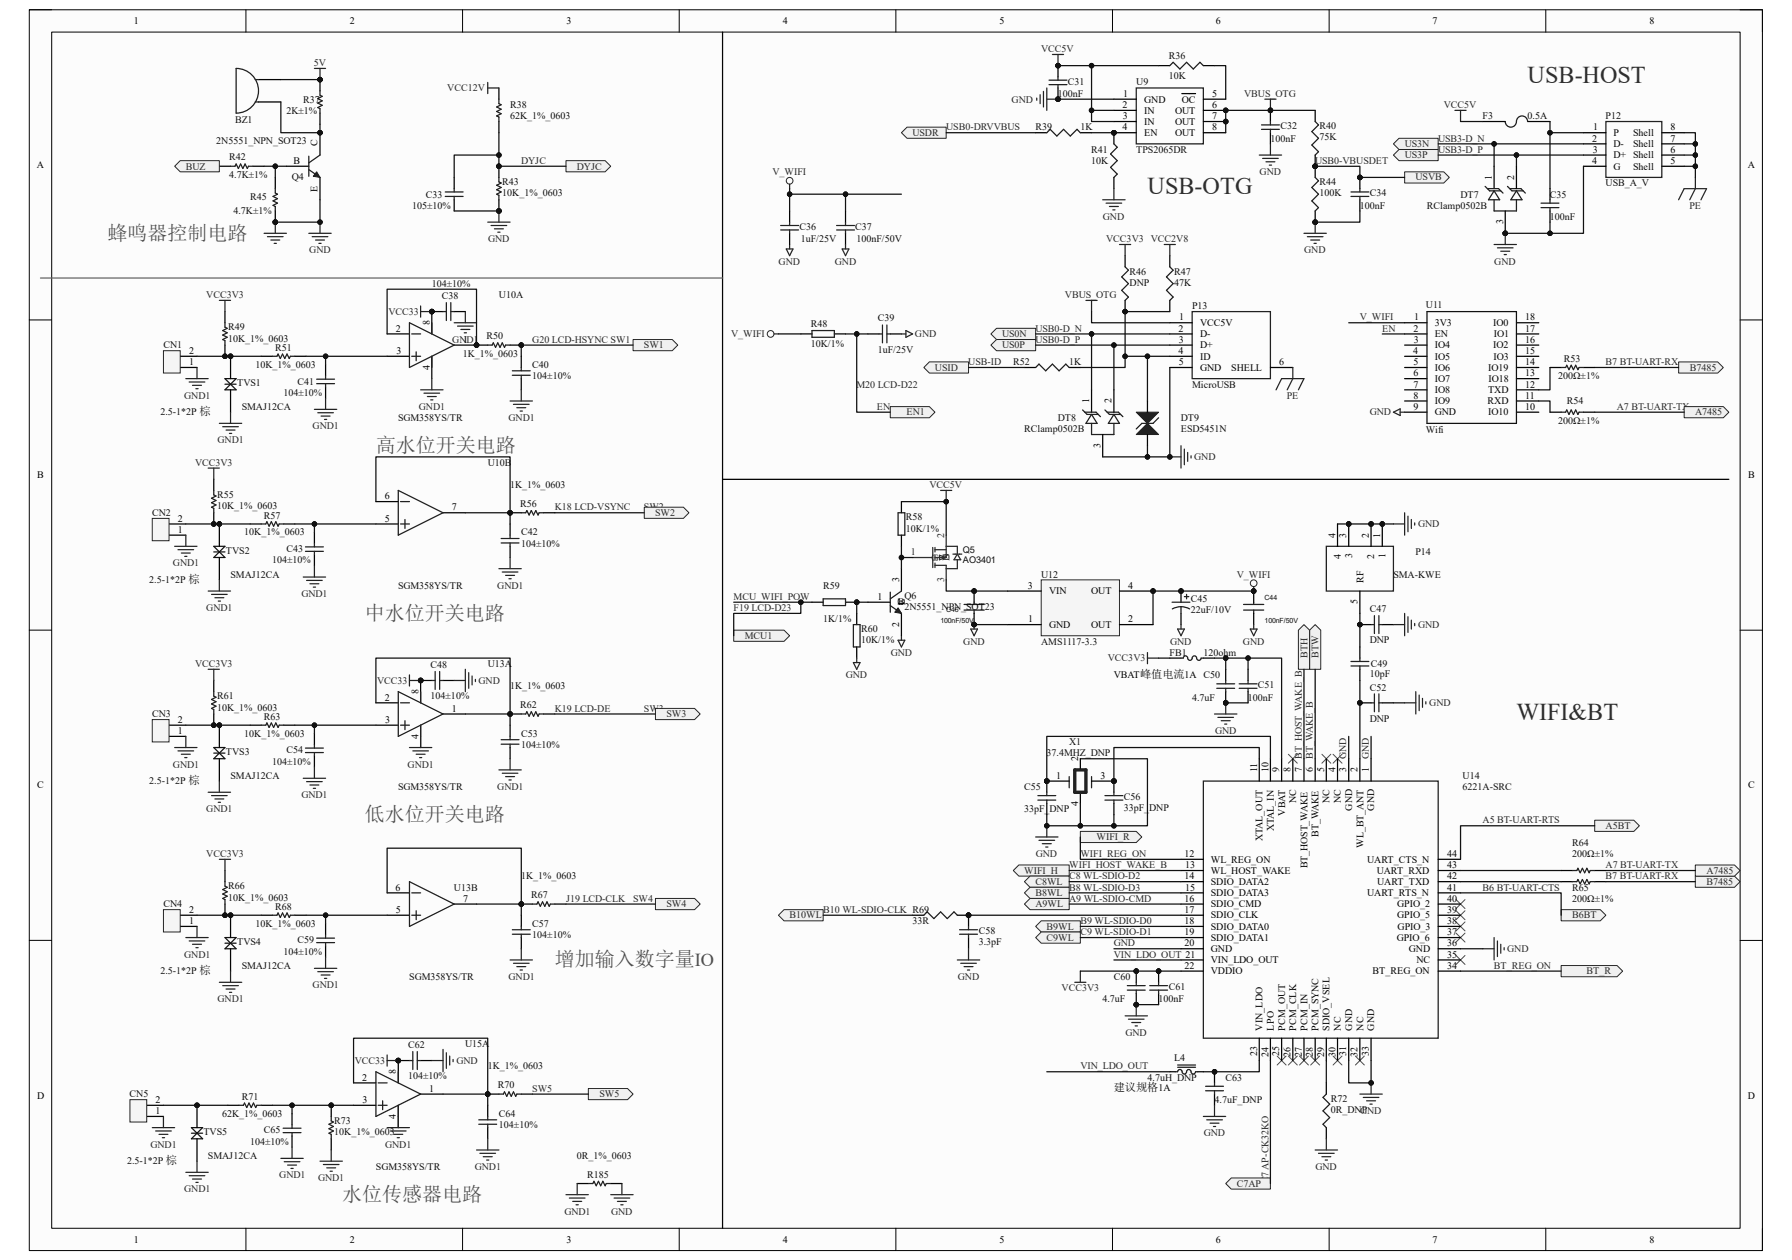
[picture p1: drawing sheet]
<svg xmlns="http://www.w3.org/2000/svg" width="182mm" height="128mm" viewBox="0 0 182 128" stroke-linecap="round" stroke-linejoin="round" font-family="sans-serif">
<defs><g id="words">
<g font-size="2.5" fill="#2e2e2e">
<text x="155.2" y="8.4">USB-HOST</text>
<text x="116.5" y="19.7">USB-OTG</text>
<text x="154" y="73.1">WIFI&amp;BT</text>
</g>
<g font-size="2" fill="#4c4c4c">
<text x="10.9" y="24.3">蜂鸣器控制电路</text>
<text x="38.2" y="45.9">高水位开关电路</text>
<text x="37" y="62.9">中水位开关电路</text>
<text x="37" y="83.4">低水位开关电路</text>
<text x="56.3" y="98.2">增加输入数字量IO</text>
<text x="34.8" y="122">水位传感器电路</text>
</g>
<text font-size="1.1" x="113.1" y="110.9">建议规格</text>
<g font-size="1">
<text x="13.6" y="2.5">1</text>
<text x="35.5" y="2.5">2</text>
<text x="57.5" y="2.5">3</text>
<text x="79.5" y="2.5">4</text>
<text x="101.5" y="2.5">5</text>
<text x="123.5" y="2.5">6</text>
<text x="145.5" y="2.5">7</text>
<text x="167.5" y="2.5">8</text>
<text x="114" y="11">2</text>
<text x="114.1" y="9.8">1</text>
<text x="116.2" y="10.4">GND</text>
<text x="116.2" y="11.6">IN</text>
<text x="119.3" y="11.6">OUT</text>
<text x="120" y="10.4">OC</text>
<text x="123.1" y="9.8">5</text>
<text x="123.1" y="11">6</text>
<text x="3.7" y="17.1">A</text>
<text x="29.8" y="16.6">B</text>
<text x="32.3" y="14.9" transform="rotate(-90 32.3 14.9)">C</text>
<text x="114" y="13.3">4</text>
<text x="114" y="12.1">3</text>
<text x="116.2" y="12.7">IN</text>
<text x="116.2" y="13.8">EN</text>
<text x="119.3" y="12.7">OUT</text>
<text x="119.3" y="13.8">OUT</text>
<text x="123.1" y="12.1">7</text>
<text x="123.1" y="13.3">8</text>
<text x="161.7" y="14.4">2</text>
<text x="161.7" y="16.6">4</text>
<text x="161.8" y="15.5">3</text>
<text x="161.8" y="13.3">1</text>
<text x="163.9" y="13.8">P</text>
<text x="163.9" y="14.9">D-</text>
<text x="163.9" y="16.1">D+ Shell</text>
<text x="163.9" y="17.2">G</text>
<text x="165.9" y="17.2">Shell</text>
<text x="165.9" y="14.9">Shell</text>
<text x="165.9" y="13.8">Shell</text>
<text x="169.7" y="16.6">5</text>
<text x="169.7" y="15.5">6</text>
<text x="169.7" y="14.4">7</text>
<text x="169.7" y="13.3">8</text>
<text x="177.5" y="17.1">A</text>
<text x="32.3" y="19.5" transform="rotate(-90 32.3 19.5)">E</text>
<text x="151.5" y="18.2" transform="rotate(-90 151.5 18.2)">1</text>
<text x="152.7" y="22.8" transform="rotate(-90 152.7 22.8)">3</text>
<text x="153.8" y="18.2" transform="rotate(-90 153.8 18.2)">2</text>
<text x="19.2" y="35.9">2</text>
<text x="40.2" y="33.7">2</text>
<text x="40.3" y="35.9">3</text>
<text x="43.6" y="33" transform="rotate(-90 43.6 33)">8</text>
<text x="119.7" y="33.7">2</text>
<text x="119.7" y="35.9">4</text>
<text x="119.7" y="34.8">3</text>
<text x="119.8" y="32.6">1</text>
<text x="121.9" y="33.1">VCC5V</text>
<text x="121.9" y="34.2">D-</text>
<text x="121.9" y="35.4">D+</text>
<text x="143.5" y="35.9">4</text>
<text x="143.6" y="33.7">2</text>
<text x="143.6" y="34.8">3</text>
<text x="143.6" y="32.6">1</text>
<text x="145.7" y="33.1">3V3</text>
<text x="145.7" y="34.2">EN</text>
<text x="145.7" y="35.4">IO4</text>
<text x="151.6" y="35.4">IO2</text>
<text x="151.6" y="33.1">IO0</text>
<text x="151.7" y="34.2">IO1</text>
<text x="154.9" y="35.9">15</text>
<text x="154.9" y="34.8">16</text>
<text x="154.9" y="33.7">17</text>
<text x="154.9" y="32.6">18</text>
<text x="19.2" y="37.1">1</text>
<text x="43.6" y="37.6" transform="rotate(-90 43.6 37.6)">4</text>
<text x="110.6" y="41" transform="rotate(-90 110.6 41)">1</text>
<text x="112.9" y="41" transform="rotate(-90 112.9 41)">2</text>
<text x="119.7" y="37.1">5</text>
<text x="121.9" y="36.5">ID</text>
<text x="121.9" y="37.7">GND</text>
<text x="125.1" y="37.7">SHELL</text>
<text x="129.9" y="37.1">6</text>
<text x="143.6" y="37.1">5</text>
<text x="143.6" y="38.2">6</text>
<text x="143.6" y="39.4">7</text>
<text x="143.6" y="40.5">8</text>
<text x="143.6" y="41.6">9</text>
<text x="145.7" y="36.5">IO5</text>
<text x="145.7" y="37.7">IO6</text>
<text x="145.7" y="38.8">IO7</text>
<text x="145.7" y="39.9">IO8</text>
<text x="145.7" y="41.1">IO9</text>
<text x="151.1" y="41.1">RXD</text>
<text x="151.1" y="39.9">TXD</text>
<text x="151.1" y="37.7">IO19</text>
<text x="151.2" y="38.8">IO18</text>
<text x="151.7" y="36.5">IO3</text>
<text x="154.9" y="41.6">10</text>
<text x="154.9" y="40.5">11</text>
<text x="154.9" y="39.4">12</text>
<text x="154.9" y="38.2">13</text>
<text x="154.9" y="37.1">14</text>
<text x="111.8" y="45.5" transform="rotate(-90 111.8 45.5)">3</text>
<text x="145.7" y="42.2">GND</text>
<text x="151.1" y="42.2">IO10</text>
<text x="3.8" y="48.6">B</text>
<text x="18.1" y="53">2</text>
<text x="39.1" y="50.7">6</text>
<text x="39.1" y="53">5</text>
<text x="45.9" y="51.9">7</text>
<text x="177.5" y="48.6">B</text>
<text x="18.1" y="54.1">1</text>
<text x="91.3" y="59.1" transform="rotate(-90 91.3 59.1)">3</text>
<text x="104.4" y="59.8">3</text>
<text x="114.6" y="59.8">4</text>
<text x="135.6" y="54.6" transform="rotate(-90 135.6 54.6)">4</text>
<text x="136.2" y="56.8" transform="rotate(-90 136.2 56.8)">4</text>
<text x="136.7" y="54.6" transform="rotate(-90 136.7 54.6)">3</text>
<text x="137.3" y="56.7" transform="rotate(-90 137.3 56.7)">3</text>
<text x="138.5" y="59.2" transform="rotate(-90 138.5 59.2)">RF</text>
<text x="139" y="54.6" transform="rotate(-90 139 54.6)">2</text>
<text x="139.6" y="56.8" transform="rotate(-90 139.6 56.8)">2</text>
<text x="140.2" y="54.6" transform="rotate(-90 140.2 54.6)">1</text>
<text x="140.7" y="56.7" transform="rotate(-90 140.7 56.7)">1</text>
<text x="89.1" y="60.9">1</text>
<text x="91.2" y="61.5">B</text>
<text x="91.3" y="63.7" transform="rotate(-90 91.3 63.7)">2</text>
<text x="91.9" y="61.5" transform="rotate(-90 91.9 61.5)">E</text>
<text x="91.9" y="61.5" transform="rotate(-90 91.9 61.5)">C</text>
<text x="104.4" y="63.2">1</text>
<text x="106.6" y="63.8">GND</text>
<text x="106.6" y="60.4">VIN</text>
<text x="110.8" y="63.8">OUT</text>
<text x="110.8" y="60.4">OUT</text>
<text x="114.6" y="63.2">2</text>
<text x="137.9" y="61.4" transform="rotate(-90 137.9 61.4)">5</text>
<text x="39.1" y="71.2">2</text>
<text x="42.5" y="70.5" transform="rotate(-90 42.5 70.5)">8</text>
<text x="113.1" y="68.8">VBAT峰值电流1A C50</text>
<text x="18.1" y="74.5">1</text>
<text x="18.1" y="73.4">2</text>
<text x="39.1" y="73.4">3</text>
<text x="42.5" y="75.1" transform="rotate(-90 42.5 75.1)">4</text>
<text x="45.9" y="72.3">1</text>
<text x="109.5" y="77.3" transform="rotate(-90 109.5 77.3)">2</text>
<text x="3.8" y="80.1">C</text>
<text x="107.3" y="79.1">1</text>
<text x="109.5" y="81.9" transform="rotate(-90 109.5 81.9)">4</text>
<text x="111.8" y="79.1">3</text>
<text x="127.7" y="78.4" transform="rotate(-90 127.7 78.4)">11</text>
<text x="128.8" y="78.4" transform="rotate(-90 128.8 78.4)">10</text>
<text x="129.9" y="78.4" transform="rotate(-90 129.9 78.4)">9</text>
<text x="130.5" y="82.9" transform="rotate(-90 130.5 82.9)">VBAT</text>
<text x="131.1" y="78.4" transform="rotate(-90 131.1 78.4)">8</text>
<text x="131.7" y="81.5" transform="rotate(-90 131.7 81.5)">NC</text>
<text x="132.2" y="78.4" transform="rotate(-90 132.2 78.4)">7</text>
<text x="133.3" y="78.4" transform="rotate(-90 133.3 78.4)">6</text>
<text x="134.5" y="78.4" transform="rotate(-90 134.5 78.4)">5</text>
<text x="135" y="81.5" transform="rotate(-90 135 81.5)">NC</text>
<text x="135.6" y="78.4" transform="rotate(-90 135.6 78.4)">4</text>
<text x="136.2" y="81.5" transform="rotate(-90 136.2 81.5)">NC</text>
<text x="136.7" y="78.4" transform="rotate(-90 136.7 78.4)">3</text>
<text x="137.3" y="82.3" transform="rotate(-90 137.3 82.3)">GND</text>
<text x="137.9" y="78.4" transform="rotate(-90 137.9 78.4)">2</text>
<text x="139" y="78.4" transform="rotate(-90 139 78.4)">1</text>
<text x="139.6" y="82.3" transform="rotate(-90 139.6 82.3)">GND</text>
<text x="177.5" y="80.1">C</text>
<text x="120.3" y="87">12</text>
<text x="120.3" y="89.3">14</text>
<text x="120.4" y="88.2">13</text>
<text x="123" y="87.6">WL_REG_ON</text>
<text x="123" y="88.8">WL_HOST_WAKE</text>
<text x="123" y="89.9">SDIO_DATA2</text>
<text x="128.2" y="85.5" transform="rotate(-90 128.2 85.5)">XTAL_OUT</text>
<text x="129.4" y="84.5" transform="rotate(-90 129.4 84.5)">XTAL_IN</text>
<text x="132.8" y="88.2" transform="rotate(-90 132.8 88.2)">BT_HOST_WAKE</text>
<text x="133.9" y="85" transform="rotate(-90 133.9 85)">BT_WAKE</text>
<text x="138.5" y="86.1" transform="rotate(-90 138.5 86.1)">WL_BT_ANT</text>
<text x="138.9" y="87.6">UART_CTS_N</text>
<text x="139.8" y="88.8">UART_RXD</text>
<text x="139.9" y="89.9">UART_TXD</text>
<text x="147" y="89.3">42</text>
<text x="147" y="88.2">43</text>
<text x="147" y="87">44</text>
<text x="19.2" y="93.9">1</text>
<text x="19.2" y="92.8">2</text>
<text x="40.2" y="90.5">6</text>
<text x="40.2" y="92.8">5</text>
<text x="47" y="91.6">7</text>
<text x="120.3" y="91.6">16</text>
<text x="120.3" y="92.8">17</text>
<text x="120.3" y="93.9">18</text>
<text x="120.3" y="95">19</text>
<text x="120.4" y="90.5">15</text>
<text x="123" y="91">SDIO_DATA3</text>
<text x="123" y="92.2">SDIO_CMD</text>
<text x="123" y="93.3">SDIO_CLK</text>
<text x="123" y="94.4">SDIO_DATA0</text>
<text x="123" y="95.6">SDIO_DATA1</text>
<text x="138.9" y="91">UART_RTS_N</text>
<text x="141.9" y="95.6">GPIO_6</text>
<text x="141.9" y="93.3">GPIO_5</text>
<text x="141.9" y="92.2">GPIO_2</text>
<text x="141.9" y="94.4">GPIO_3</text>
<text x="147" y="95">37</text>
<text x="147" y="93.9">38</text>
<text x="147" y="92.8">39</text>
<text x="147" y="91.6">40</text>
<text x="147" y="90.5">41</text>
<text x="120.3" y="96.1">20</text>
<text x="120.3" y="98.4">22</text>
<text x="123" y="96.7">GND</text>
<text x="123" y="97.8">VIN_LDO_OUT</text>
<text x="123" y="99">VDDIO</text>
<text x="139.4" y="99">BT_REG_ON</text>
<text x="143.1" y="96.7">GND</text>
<text x="143.8" y="97.8">NC</text>
<text x="147" y="98.4">34</text>
<text x="147" y="97.3">35</text>
<text x="147" y="96.1">36</text>
<text x="127.7" y="107.3" transform="rotate(-90 127.7 107.3)">23</text>
<text x="128.2" y="104.7" transform="rotate(-90 128.2 104.7)">VIN_LDO</text>
<text x="128.8" y="107.4" transform="rotate(-90 128.8 107.4)">24</text>
<text x="129.4" y="104.7" transform="rotate(-90 129.4 104.7)">LPO</text>
<text x="129.9" y="107.3" transform="rotate(-90 129.9 107.3)">25</text>
<text x="130.5" y="104.7" transform="rotate(-90 130.5 104.7)">PCM_OUT</text>
<text x="131.1" y="107.4" transform="rotate(-90 131.1 107.4)">26</text>
<text x="131.7" y="104.7" transform="rotate(-90 131.7 104.7)">PCM_CLK</text>
<text x="132.2" y="107.4" transform="rotate(-90 132.2 107.4)">27</text>
<text x="132.8" y="104.7" transform="rotate(-90 132.8 104.7)">PCM_IN</text>
<text x="133.3" y="107.4" transform="rotate(-90 133.3 107.4)">28</text>
<text x="133.9" y="104.7" transform="rotate(-90 133.9 104.7)">PCM_SYNC</text>
<text x="134.5" y="107.4" transform="rotate(-90 134.5 107.4)">29</text>
<text x="135" y="104.7" transform="rotate(-90 135 104.7)">SDIO_VSEL</text>
<text x="135.6" y="107.4" transform="rotate(-90 135.6 107.4)">30</text>
<text x="136.2" y="104.7" transform="rotate(-90 136.2 104.7)">NC</text>
<text x="136.7" y="107.3" transform="rotate(-90 136.7 107.3)">31</text>
<text x="137.3" y="104.7" transform="rotate(-90 137.3 104.7)">GND</text>
<text x="137.9" y="107.4" transform="rotate(-90 137.9 107.4)">32</text>
<text x="138.5" y="104.7" transform="rotate(-90 138.5 104.7)">NC</text>
<text x="139" y="107.3" transform="rotate(-90 139 107.3)">33</text>
<text x="139.6" y="104.7" transform="rotate(-90 139.6 104.7)">GND</text>
<text x="3.8" y="111.6">D</text>
<text x="15.8" y="113.2">1</text>
<text x="15.8" y="112.1">2</text>
<text x="36.8" y="109.8">2</text>
<text x="36.8" y="112.1">3</text>
<text x="40.2" y="113.7" transform="rotate(-90 40.2 113.7)">4</text>
<text x="40.2" y="109.1" transform="rotate(-90 40.2 109.1)">8</text>
<text x="43.6" y="110.9">1</text>
<text x="117.6" y="110.9">1A</text>
<text x="177.5" y="111.6">D</text>
<text x="13.6" y="126.2">1</text>
<text x="35.5" y="126.2">2</text>
<text x="57.5" y="126.2">3</text>
<text x="79.5" y="126.2">4</text>
<text x="101.5" y="126.2">5</text>
<text x="123.5" y="126.2">6</text>
<text x="145.5" y="126.2">7</text>
<text x="167.5" y="126.2">8</text>
</g>
<g font-size="1" fill="#262626">
<text x="105.7" y="5.3">VCC5V</text>
<text x="31.9" y="6.7">5V</text>
<text x="45.4" y="9.3">VCC12V</text>
<text x="102.7" y="10.4">GND</text>
<text x="126.4" y="9.8">VBUS_OTG</text>
<text x="146.6" y="11">VCC5V</text>
<text x="18.9" y="17.2">BUZ</text>
<text x="52.9" y="16.6">DYJC</text>
<text x="58.6" y="17.2">DYJC</text>
<text x="78.4" y="17.8">V_WIFI</text>
<text x="92.7" y="13.8">USDR</text>
<text x="96.1" y="13.3">USB0-DRVVBUS</text>
<text x="127.9" y="17.8">GND</text>
<text x="133.6" y="16.6">USB0-VBUSDET</text>
<text x="142.7" y="14.9">US3N</text>
<text x="142.7" y="16.1">US3P</text>
<text x="146" y="14.4">USB3-D_N</text>
<text x="146" y="15.5">USB3-D_P</text>
<text x="112" y="22.3">GND</text>
<text x="143.8" y="18.3">USVB</text>
<text x="171.6" y="21.2">PE</text>
<text x="31.4" y="25.7">GND</text>
<text x="49.6" y="24.6">GND</text>
<text x="79.1" y="26.9">GND</text>
<text x="84.8" y="26.9">GND</text>
<text x="112.4" y="24.6">VCC3V3</text>
<text x="116.9" y="24.6">VCC2V8</text>
<text x="132.5" y="25.7">GND</text>
<text x="151.8" y="26.9">GND</text>
<text x="21" y="30.3">VCC3V3</text>
<text x="39.5" y="32">VCC33</text>
<text x="45.9" y="34.8">GN1D1</text>
<text x="54.1" y="34.8">G20 LCD-HSYNC SW1</text>
<text x="65.4" y="35.4">SW1</text>
<text x="74.3" y="34.2">V_WIFI</text>
<text x="92.9" y="34.2">GND</text>
<text x="101.8" y="34.2">US0N</text>
<text x="101.8" y="35.4">US0P</text>
<text x="105.2" y="33.7">USB0-D_N</text>
<text x="105.2" y="34.8">USB0-D_P</text>
<text x="108.2" y="30.3">VBUS_OTG</text>
<text x="138.1" y="32.6">V_WIFI</text>
<text x="140.4" y="33.7">EN</text>
<text x="18.7" y="40.5">GND1</text>
<text x="42.5" y="41.6">GND1</text>
<text x="87" y="39.4">M20 LCD-D22</text>
<text x="89.1" y="41.6">EN</text>
<text x="95" y="37.7">USID</text>
<text x="98.3" y="37.1">USB-ID</text>
<text x="130.7" y="40.5">PE</text>
<text x="163.1" y="37.1">B7 BT-UART-RX</text>
<text x="164.2" y="41.6">A7 BT-UART-TX</text>
<text x="171.6" y="37.7">B7485</text>
<text x="19.8" y="47.3">VCC3V3</text>
<text x="22.1" y="45">GND1</text>
<text x="31.7" y="43.6">GND1</text>
<text x="51.6" y="42.8">GND1</text>
<text x="92.1" y="42.2">EN1</text>
<text x="121.3" y="46.7">GND</text>
<text x="139.1" y="42.2">GND</text>
<text x="172.2" y="42.2">A7485</text>
<text x="56.3" y="51.9">K18 LCD-VSYNC</text>
<text x="65.4" y="51.9">SW2</text>
<text x="66.5" y="52.4">SW2</text>
<text x="94.4" y="49.6">VCC5V</text>
<text x="144" y="53.6">GND</text>
<text x="17.6" y="57.5">GND1</text>
<text x="50.5" y="59.8">GND1</text>
<text x="125.6" y="58.7">V_WIFI</text>
<text x="21" y="62.1">GND1</text>
<text x="30.6" y="60.7">GND1</text>
<text x="74.5" y="60.9">MCU_WIFI_POW</text>
<text x="74.5" y="62.1">F19 LCD-D23</text>
<text x="75.6" y="64.9">MCU1</text>
<text x="97.8" y="65.5">GND</text>
<text x="118.8" y="65.5">GND</text>
<text x="126.2" y="65.5">GND</text>
<text x="144" y="63.8">GND</text>
<text x="19.8" y="67.7">VCC3V3</text>
<text x="38.3" y="69.5">VCC33</text>
<text x="48.6" y="69.5">GND</text>
<text x="85.9" y="68.9">GND</text>
<text x="90.5" y="66.6">GND</text>
<text x="112.5" y="67.2">VCC3V3</text>
<text x="132.8" y="66.8" transform="rotate(-90 132.8 66.8)">BTH</text>
<text x="133.9" y="66.8" transform="rotate(-90 133.9 66.8)">BTW</text>
<text x="145.2" y="71.7">GND</text>
<text x="17.6" y="78">GND1</text>
<text x="41.4" y="78">GND1</text>
<text x="56.3" y="72.3">K19 LCD-DE</text>
<text x="65.4" y="72.3">SW3</text>
<text x="67.7" y="72.9">SW3</text>
<text x="123.4" y="74.5">GND</text>
<text x="132.2" y="77.1" transform="rotate(-90 132.2 77.1)">BT_HOST_WAKE_B</text>
<text x="133.3" y="77.1" transform="rotate(-90 133.3 77.1)">BT_WAKE_B</text>
<text x="136.7" y="77.1" transform="rotate(-90 136.7 77.1)">GND</text>
<text x="139" y="77.1" transform="rotate(-90 139 77.1)">GND</text>
<text x="21" y="82.5">GND1</text>
<text x="30.6" y="81.1">GND1</text>
<text x="50.5" y="80.2">GND1</text>
<text x="150.6" y="83.7">A5 BT-UART-RTS</text>
<text x="21" y="87">VCC3V3</text>
<text x="104" y="88.8">WIFI_H</text>
<text x="105.2" y="89.9">C8WL</text>
<text x="105.2" y="87">GND</text>
<text x="108.6" y="89.3">C8 WL-SDIO-D2</text>
<text x="108.6" y="88.2">WIFI_HOST_WAKE_B</text>
<text x="109.7" y="87">WIFI_REG_ON</text>
<text x="111.4" y="85.3">WIFI_R</text>
<text x="163.1" y="89.3">B7 BT-UART-RX</text>
<text x="163.1" y="88.2">A7 BT-UART-TX</text>
<text x="163.1" y="84.2">A5BT</text>
<text x="173.3" y="89.9">B7485</text>
<text x="173.3" y="88.8">A7485</text>
<text x="57.5" y="91.6">J19 LCD-CLK</text>
<text x="64.3" y="91.6">SW4</text>
<text x="67.7" y="92.2">SW4</text>
<text x="80.2" y="93.3">B10WL</text>
<text x="83.6" y="92.8">B10 WL-SDIO-CLK R69</text>
<text x="105.2" y="91">B8WL</text>
<text x="105.2" y="92.2">A9WL</text>
<text x="106.3" y="94.4">B9WL</text>
<text x="106.3" y="95.6">C9WL</text>
<text x="108.6" y="90.5">B8 WL-SDIO-D3</text>
<text x="108.6" y="91.6">A9 WL-SDIO-CMD</text>
<text x="109.7" y="93.9">B9 WL-SDIO-D0</text>
<text x="109.7" y="95">C9 WL-SDIO-D1</text>
<text x="150.6" y="90.5">B6 BT-UART-CTS</text>
<text x="159.7" y="93.3">B6BT</text>
<text x="18.7" y="97.3">GND1</text>
<text x="22.1" y="101.8">GND1</text>
<text x="31.7" y="100.4">GND1</text>
<text x="51.6" y="99.6">GND1</text>
<text x="97.3" y="99.6">GND</text>
<text x="107.8" y="100.7">VCC3V3</text>
<text x="113.1" y="96.1">GND</text>
<text x="113.1" y="97.3">VIN_LDO_OUT 21</text>
<text x="151.7" y="98.4">BT_REG_ON</text>
<text x="153.1" y="96.7">GND</text>
<text x="161.1" y="99">BT_R</text>
<text x="114.3" y="105.2">GND</text>
<text x="36" y="108.1">VCC33</text>
<text x="46.4" y="108.1">GND</text>
<text x="54.1" y="110.9">SW5</text>
<text x="60.9" y="111.5">SW5</text>
<text x="109.7" y="108.6">VIN_LDO_OUT</text>
<text x="15.3" y="116.6">GND1</text>
<text x="28.4" y="119.7">GND1</text>
<text x="32.3" y="120">GND1</text>
<text x="39.1" y="116.6">GND1</text>
<text x="48.2" y="118.9">GND1</text>
<text x="122.3" y="115.4">GND</text>
<text x="128.8" y="119.5" transform="rotate(-90 128.8 119.5)">7 AP-CK32KO</text>
<text x="133.6" y="118.9">GND</text>
<text x="18.7" y="121.1">GND1</text>
<text x="57.3" y="123.4">GND1</text>
<text x="62.1" y="123.4">GND</text>
<text x="125.6" y="120.6">C7AP</text>
<text x="128.8" y="120.2" transform="rotate(-90 128.8 120.2)">C</text>
</g>
<g font-size="1" fill="#0e0e0e">
<text x="118.7" y="6">R36</text>
<text x="29.1" y="11.6">2K±1%</text>
<text x="30.8" y="10.4">R37</text>
<text x="51.8" y="11">R38</text>
<text x="107.4" y="9.8">100nF</text>
<text x="108.5" y="8.6">C31</text>
<text x="115.4" y="8.7">U9</text>
<text x="118.7" y="8">10K</text>
<text x="22" y="14.6">2N5551_NPN_SOT23</text>
<text x="23.3" y="16.3">R42</text>
<text x="23.9" y="12.5">BZ1</text>
<text x="51.8" y="12.1">62K_1%_0603</text>
<text x="105.2" y="13.3">R39</text>
<text x="109.7" y="13.3">1K</text>
<text x="110.8" y="15.5">R41</text>
<text x="110.8" y="16.6">10K</text>
<text x="115.4" y="15.5">TPS2065DR</text>
<text x="129" y="14.4">100nF</text>
<text x="130" y="13.1">C32</text>
<text x="134" y="13.1">R40</text>
<text x="134" y="14.3">75K</text>
<text x="150.6" y="12.1">F3</text>
<text x="155.2" y="12.1">0.5A</text>
<text x="163.1" y="12.1">P12</text>
<text x="23.3" y="18.1">4.7K±1%</text>
<text x="23.7" y="21.8">4.7K±1%</text>
<text x="25.4" y="20.3">R45</text>
<text x="29.6" y="18.3">Q4</text>
<text x="41.9" y="21.2">105±10%</text>
<text x="43.3" y="20.1">C33</text>
<text x="51" y="18.8">R43</text>
<text x="51" y="19.9">10K_1%_0603</text>
<text x="81.2" y="23.4">C36</text>
<text x="86.9" y="23.4">C37</text>
<text x="134" y="18.8">R44</text>
<text x="134" y="19.9">100K</text>
<text x="138.1" y="21.2">100nF</text>
<text x="139.1" y="19.9">C34</text>
<text x="144.9" y="21.2">RClamp0502B</text>
<text x="148.3" y="20.1">DT7</text>
<text x="157.4" y="20.1">C35</text>
<text x="157.4" y="22.3">100nF</text>
<text x="163.1" y="18.9">USB_A_V</text>
<text x="43.9" y="29.1">104±10%</text>
<text x="81.3" y="24.6">1uF/25V</text>
<text x="87" y="24.6">100nF/50V</text>
<text x="114.7" y="27.9">R46</text>
<text x="114.7" y="29">DNP</text>
<text x="119.3" y="27.9">R47</text>
<text x="119.3" y="29">47K</text>
<text x="16.6" y="35.4">CN1</text>
<text x="23.2" y="33.6">R49</text>
<text x="23.2" y="34.7">10K_1%_0603</text>
<text x="27.9" y="35.7">R51</text>
<text x="44.9" y="30.4">C38</text>
<text x="49.4" y="34.5">R50</text>
<text x="50.7" y="30.3">U10A</text>
<text x="82.3" y="33.2">R48</text>
<text x="82.3" y="35.3">10K/1%</text>
<text x="89.2" y="32.6">C39</text>
<text x="89.2" y="35.9">1uF/25V</text>
<text x="121.1" y="31.4">P13</text>
<text x="144.8" y="31.3">U11</text>
<text x="24.1" y="39.2">TVS1</text>
<text x="24.6" y="41.6">SMAJ12CA</text>
<text x="26" y="37.4">10K_1%_0603</text>
<text x="28.8" y="40.2">104±10%</text>
<text x="30.2" y="39.1">C41</text>
<text x="47" y="36.2">1K_1%_0603</text>
<text x="54.1" y="37.4">C40</text>
<text x="54.1" y="38.5">104±10%</text>
<text x="102.9" y="37.1">R52</text>
<text x="108.6" y="37.1">1K</text>
<text x="121.1" y="39.4">MicroUSB</text>
<text x="158.2" y="38.5">200Ω±1%</text>
<text x="158.8" y="36.8">R53</text>
<text x="159.1" y="41.1">R54</text>
<text x="16.3" y="42.2">2.5-1*2P 棕</text>
<text x="40.4" y="42.8">SGM358YS/TR</text>
<text x="49.5" y="47.3">U10B</text>
<text x="104" y="43.9">RClamp0502B</text>
<text x="107.4" y="42.8">DT8</text>
<text x="119.9" y="42.8">DT9</text>
<text x="119.9" y="43.9">ESD5451N</text>
<text x="144.8" y="44">Wifi</text>
<text x="158.2" y="43.1">200Ω±1%</text>
<text x="15.5" y="52.4">CN2</text>
<text x="22.1" y="50.6">R55</text>
<text x="22.1" y="51.7">10K_1%_0603</text>
<text x="26.8" y="52.7">R57</text>
<text x="51.8" y="49.6">1K_1%_0603</text>
<text x="52.8" y="51.5">R56</text>
<text x="92" y="52.9">R58</text>
<text x="15.2" y="59.2">2.5-1*2P 棕</text>
<text x="22.9" y="56.3">TVS2</text>
<text x="23.4" y="58.7">SMAJ12CA</text>
<text x="24.8" y="54.4">10K_1%_0603</text>
<text x="27.6" y="57.2">104±10%</text>
<text x="29.1" y="56.1">C43</text>
<text x="40.4" y="59.8">SGM358YS/TR</text>
<text x="52.9" y="54.4">C42</text>
<text x="52.9" y="55.5">104±10%</text>
<text x="83.6" y="59.8">R59</text>
<text x="92" y="54">10K/1%</text>
<text x="105.7" y="58.7">U12</text>
<text x="141.5" y="58.7">SMA-KWE</text>
<text x="143.8" y="56.4">P14</text>
<text x="83.6" y="63.2">1K/1%</text>
<text x="87.5" y="64.2">R60</text>
<text x="87.5" y="65.4">10K/1%</text>
<text x="91.9" y="60.8">Q6</text>
<text x="91.9" y="62">2N5551_NPN_SOT23</text>
<text x="105.7" y="65.5">AMS1117-3.3</text>
<text x="120.9" y="61.2">C45</text>
<text x="120.9" y="62.3">22uF/10V</text>
<text x="139.1" y="62.2">C47</text>
<text x="139.1" y="65.4">DNP</text>
<text x="22.1" y="71">R61</text>
<text x="43.7" y="67.9">C48</text>
<text x="43.7" y="71">104±10%</text>
<text x="49.5" y="67.7">U13A</text>
<text x="51.8" y="70">1K_1%_0603</text>
<text x="52.8" y="72">R62</text>
<text x="118.8" y="66.6">FB1</text>
<text x="121.1" y="71.2">4.7uF</text>
<text x="122.2" y="66.6">120ohm</text>
<text x="126.7" y="71.2">100nF</text>
<text x="127.8" y="69.9">C51</text>
<text x="139.1" y="68.8">10pF</text>
<text x="139.1" y="70.1">C52</text>
<text x="139.2" y="67.7">C49</text>
<text x="15.5" y="72.9">CN3</text>
<text x="22.1" y="72.2">10K_1%_0603</text>
<text x="22.9" y="76.7">TVS3</text>
<text x="24.8" y="74.8">10K_1%_0603</text>
<text x="26.8" y="73.2">R63</text>
<text x="27.6" y="77.7">104±10%</text>
<text x="29.1" y="76.5">C54</text>
<text x="52.9" y="74.8">C53</text>
<text x="52.9" y="76">104±10%</text>
<text x="106.3" y="76.8">37.4MHZ_DNP</text>
<text x="108.6" y="75.7">X1</text>
<text x="139.1" y="73.3">DNP</text>
<text x="15.2" y="79.6">2.5-1*2P 棕</text>
<text x="23.4" y="79.1">SMAJ12CA</text>
<text x="40.4" y="80.2">SGM358YS/TR</text>
<text x="104" y="80.2">C55</text>
<text x="104" y="82.5">33pF_DNP</text>
<text x="114.1" y="81.3">C56</text>
<text x="114.1" y="82.4">33pF_</text>
<text x="116.7" y="82.4">DNP</text>
<text x="148.5" y="79.1">U14</text>
<text x="148.5" y="80.2">6221A-SRC</text>
<text x="52.9" y="89.3">1K_1%_0603</text>
<text x="159.7" y="85.9">R64</text>
<text x="159.7" y="87">200Ω±1%</text>
<text x="16.6" y="92.2">CN4</text>
<text x="23.2" y="90.3">R66</text>
<text x="23.2" y="91.5">10K_1%_0603</text>
<text x="26" y="94.1">10K_1%_0603</text>
<text x="27.9" y="92.5">R68</text>
<text x="30.2" y="95.8">C59</text>
<text x="46.1" y="90.5">U13B</text>
<text x="53.9" y="91.3">R67</text>
<text x="54.1" y="94.1">C57</text>
<text x="54.1" y="95.3">104±10%</text>
<text x="92.7" y="93.9">33R</text>
<text x="99.4" y="94.9">C58</text>
<text x="159.7" y="90.5">R65</text>
<text x="159.7" y="91.6">200Ω±1%</text>
<text x="16.3" y="98.9">2.5-1*2P 棕</text>
<text x="24.1" y="96">TVS4</text>
<text x="24.6" y="98.4">SMAJ12CA</text>
<text x="28.8" y="97">104±10%</text>
<text x="41.6" y="99.6">SGM358YS/TR</text>
<text x="99.4" y="96">3.3pF</text>
<text x="112" y="101.8">4.7uF</text>
<text x="113.1" y="99.6">C60</text>
<text x="117.6" y="101.8">100nF</text>
<text x="118.7" y="100.6">C61</text>
<text x="41.4" y="106.5">C62</text>
<text x="47.2" y="106.3">U15A</text>
<text x="119.3" y="107.8">L4</text>
<text x="13.2" y="111.5">CN5</text>
<text x="22.6" y="113.5">62K_1%_0603</text>
<text x="24.6" y="111.8">R71</text>
<text x="41.4" y="109.6">104±10%</text>
<text x="49.5" y="108.6">1K_1%_0603</text>
<text x="50.5" y="110.6">R70</text>
<text x="50.7" y="113.5">C64</text>
<text x="116.5" y="109.8">4.7uH_DNP</text>
<text x="123.4" y="112.1">4.7uF_DNP</text>
<text x="124.5" y="109.8">C63</text>
<text x="135.2" y="111.9">R72</text>
<text x="135.2" y="113.1">0R_DNGND</text>
<text x="138.3" y="113.1">P</text>
<text x="12.9" y="118.2">2.5-1*2P 棕</text>
<text x="20.7" y="115.3">TVS5</text>
<text x="21.1" y="117.7">SMAJ12CA</text>
<text x="25.4" y="116.3">104±10%</text>
<text x="26.8" y="115.1">C65</text>
<text x="34" y="114.2">R73</text>
<text x="34" y="115.3">10K_1%_0603</text>
<text x="38.2" y="118.9">SGM358YS/TR</text>
<text x="50.7" y="114.6">104±10%</text>
<text x="58.6" y="117.7">0R_1%_0603</text>
<text x="59.6" y="119.6">R185</text>
</g>
<g font-size="1" fill="#292929">
<text x="92.5" y="56.4">1</text>
<text x="94.6" y="57">G</text>
<text x="95.9" y="59.1" transform="rotate(-90 95.9 59.1)">3</text>
<text x="95.9" y="54.6" transform="rotate(-90 95.9 54.6)">2</text>
<text x="96.4" y="57" transform="rotate(-90 96.4 57)">D</text>
<text x="96.4" y="56.8" transform="rotate(-90 96.4 56.8)">S</text>
</g>
<g font-size=".9" fill="#0e0e0e">
<text x="97.8" y="56.2">Q5</text>
<text x="97.8" y="57.2">AO3401</text>
</g>
<g font-size=".7" fill="#0e0e0e">
<text x="95.5" y="63.3">100nF/50V</text>
<text x="96.1" y="62.1">C46</text>
<text x="128.4" y="61">C44</text>
<text x="128.4" y="63.3">100nF/50V</text>
</g>
</g></defs>
<path d="M3 1h176v126h-176z" fill-rule="evenodd" fill="#fcfcfc"/>
<path d="M3 1h176v126h-176z" fill="none" stroke="#000" stroke-width=".1"/>
<path d="M5.2 3.3h171.5v121.5h-171.5z" fill-rule="evenodd" fill="#fcfcfc"/>
<g fill="none" stroke="#000" stroke-width=".1">
<path d="M3 1h2.2M5.2 3.3h171.5v121.5h-171.5zM25 1v2.3M47 1v2.3M69 1v2.3M91 1v2.3M113 1v2.3M135 1v2.3M157 1v2.3M176.7 1h2.3v2.3M3 32.5h2.2M176.7 32.5h2.3"/>
<path d="M3 64h2.2M176.7 64h2.3M3 95.5h2.2M176.7 95.5h2.3M25 124.8v2.2M47 124.8v2.2M69 124.8v2.2M91 124.8v2.2M113 124.8v2.2M135 124.8v2.2M157 124.8v2.2M179 124.8v2.2"/>
</g>
<path d="M163.1 12.3h5.7v5.7h-5.7z" fill="none" stroke="#1c1c1c" stroke-width=".13"/>
<path d="M160.8 13.5h2.3M160.8 14.6h2.3M160.8 15.8h2.3M160.8 16.9h2.3M168.8 13.5h2.2M168.8 14.6h2.2M168.8 15.8h2.2M168.8 16.9h2.2" fill="none" stroke="#000" stroke-width=".13"/>
<circle cx="152.9" cy="23.7" r=".23" fill="#0e0e0e"/>
<circle cx="152.9" cy="23.7" r=".23" fill="none" stroke="#0e0e0e" stroke-width=".1"/>
<path d="M151.7 19.4l.6 .9h-1.1zM153.3 19.2h1.2M154 19.4l.6 .9h-1.2zM151.7 20.3v1.1h2.3v-1.1" fill="none" stroke="#1c1c1c" stroke-width=".13"/>
<path d="M152.9 21.4v2.3" fill="none" stroke="#000" stroke-width=".13"/>
<circle cx="152.9" cy="23.7" r=".23" fill="#0e0e0e"/>
<circle cx="152.9" cy="23.7" r=".23" fill="none" stroke="#0e0e0e" stroke-width=".1"/>
<path d="M151.7 16.9v2.3M154 16.9v2.3" fill="none" stroke="#000" stroke-width=".13"/>
<path d="M150.8 18.9l.5 .5h1.1M151.1 19.2h1.1l.4 .4M153.1 18.9l.5 .5h1.1M154.5 19.2l.4 .4" fill="none" stroke="#1c1c1c" stroke-width=".13"/>
<path d="M172.2 18v1.2l-.6 1.1M151.7 24.8h2.3M152.1 25.2h1.6M152.4 25.5h.9M152.8 25.9h.2M152.9 23.7v1.1M170.5 20.3l.5-1.1h2.3l-.5 1.1" fill="none" stroke="#262626" stroke-width=".13"/>
<circle cx="152.9" cy="23.7" r=".23" fill="#0e0e0e"/>
<circle cx="152.9" cy="23.7" r=".23" fill="none" stroke="#0e0e0e" stroke-width=".1"/>
<path d="M150.6 12.3h2.3M155.1 12.3h2.3M157.4 19.2v1.1M118.8 32.8h2.3M118.8 33.9h2.3M118.8 35.1h2.3M118.8 36.2h2.3M118.8 37.3h2.3M129 37.3h2.3M157.4 21.4v1.2" fill="none" stroke="#000" stroke-width=".13"/>
<path d="M152.9 12.3a.57 .57 0 0 0 .5 .6 .57 .57 0 0 0 .6-.6 .57 .57 0 0 1 .6-.5 .57 .57 0 0 1 .5 .5M121.1 31.7h7.9v6.8h-7.9zM156.5 20.6h1.8M156.5 21.1h1.8M157.4 20.3v.3M157.4 21.1v.3" fill="none" stroke="#1c1c1c" stroke-width=".13"/>
<path d="M147.8 11.2h1.1M148.3 11.2v1.1" fill="none" stroke="#262626" stroke-width=".13"/>
<circle cx="113.1" cy="13.5" r=".23" fill="#0e0e0e"/>
<circle cx="113.1" cy="13.5" r=".23" fill="none" stroke="#0e0e0e" stroke-width=".1"/>
<circle cx="124.5" cy="11.2" r=".23" fill="#0e0e0e"/>
<circle cx="124.5" cy="11.2" r=".23" fill="none" stroke="#0e0e0e" stroke-width=".1"/>
<circle cx="124.5" cy="12.3" r=".23" fill="#0e0e0e"/>
<circle cx="124.5" cy="12.3" r=".23" fill="none" stroke="#0e0e0e" stroke-width=".1"/>
<path d="M115.4 8.9h6.8v5.7h-6.8z" fill="none" stroke="#1c1c1c" stroke-width=".13"/>
<path d="M113.1 10.1h2.3M113.1 11.2h2.3M113.1 12.3h2.3M113.1 13.5h2.3" fill="none" stroke="#000" stroke-width=".13"/>
<circle cx="113.1" cy="13.5" r=".23" fill="#0e0e0e"/>
<circle cx="113.1" cy="13.5" r=".23" fill="none" stroke="#0e0e0e" stroke-width=".1"/>
<path d="M120 9.5h1.4M122.2 10.1h2.3M122.2 11.2h2.3" fill="none" stroke="#000" stroke-width=".13"/>
<circle cx="124.5" cy="11.2" r=".23" fill="#0e0e0e"/>
<circle cx="124.5" cy="11.2" r=".23" fill="none" stroke="#0e0e0e" stroke-width=".1"/>
<path d="M122.2 12.3h2.3" fill="none" stroke="#000" stroke-width=".13"/>
<circle cx="124.5" cy="12.3" r=".23" fill="#0e0e0e"/>
<circle cx="124.5" cy="12.3" r=".23" fill="none" stroke="#0e0e0e" stroke-width=".1"/>
<path d="M122.2 13.5h2.3" fill="none" stroke="#000" stroke-width=".13"/>
<circle cx="107.5" cy="10.1" r=".23" fill="#0e0e0e"/>
<circle cx="107.5" cy="10.1" r=".23" fill="none" stroke="#0e0e0e" stroke-width=".1"/>
<circle cx="107.5" cy="6.7" r=".23" fill="#0e0e0e"/>
<circle cx="107.5" cy="6.7" r=".23" fill="none" stroke="#0e0e0e" stroke-width=".1"/>
<path d="M107.5 8.9v1.2" fill="none" stroke="#000" stroke-width=".13"/>
<circle cx="107.5" cy="10.1" r=".23" fill="#0e0e0e"/>
<circle cx="107.5" cy="10.1" r=".23" fill="none" stroke="#0e0e0e" stroke-width=".1"/>
<path d="M107.5 6.7v1.1" fill="none" stroke="#000" stroke-width=".13"/>
<circle cx="107.5" cy="6.7" r=".23" fill="#0e0e0e"/>
<circle cx="107.5" cy="6.7" r=".23" fill="none" stroke="#0e0e0e" stroke-width=".1"/>
<path d="M106.5 8.1h1.9M106.5 8.6h1.9M107.5 7.8v.3M107.5 8.6v.3" fill="none" stroke="#1c1c1c" stroke-width=".13"/>
<path d="M106.9 5.5h1.1M107.5 5.5v1.2" fill="none" stroke="#262626" stroke-width=".13"/>
<circle cx="107.5" cy="6.7" r=".23" fill="#0e0e0e"/>
<circle cx="107.5" cy="6.7" r=".23" fill="none" stroke="#0e0e0e" stroke-width=".1"/>
<path d="M105.3 10v.2M105.6 9.6v.9M106 9.3v1.6M106.3 8.9v2.3M106.3 10.1h1.2" fill="none" stroke="#262626" stroke-width=".13"/>
<circle cx="107.5" cy="10.1" r=".23" fill="#0e0e0e"/>
<circle cx="107.5" cy="10.1" r=".23" fill="none" stroke="#0e0e0e" stroke-width=".1"/>
<path d="M117.7 6.7h1.1M122.2 6.7h1.1" fill="none" stroke="#000" stroke-width=".13"/>
<path d="M118.8 6.7l.3-.4 .7 .7 .7-.7 .7 .7 .7-.7 .3 .4" fill="none" stroke="#1c1c1c" stroke-width=".13"/>
<circle cx="129" cy="11.2" r=".23" fill="#0e0e0e"/>
<circle cx="129" cy="11.2" r=".23" fill="none" stroke="#0e0e0e" stroke-width=".1"/>
<path d="M129 11.2v1.1M129 13.5v1.1" fill="none" stroke="#000" stroke-width=".13"/>
<circle cx="129" cy="11.2" r=".23" fill="#0e0e0e"/>
<circle cx="129" cy="11.2" r=".23" fill="none" stroke="#0e0e0e" stroke-width=".1"/>
<path d="M128.1 12.7h1.8M128.1 13.1h1.8M129 12.3v.4M129 13.1v.4" fill="none" stroke="#1c1c1c" stroke-width=".13"/>
<path d="M127.9 15.8h2.3M128.2 16.1h1.6M128.5 10.1h1.1M128.6 16.4h.9M128.9 16.8h.2M129 10.1v1.1M129 14.6v1.2" fill="none" stroke="#262626" stroke-width=".13"/>
<circle cx="129" cy="11.2" r=".23" fill="#0e0e0e"/>
<circle cx="129" cy="11.2" r=".23" fill="none" stroke="#0e0e0e" stroke-width=".1"/>
<circle cx="113.1" cy="13.5" r=".23" fill="#0e0e0e"/>
<circle cx="113.1" cy="13.5" r=".23" fill="none" stroke="#0e0e0e" stroke-width=".1"/>
<path d="M113.1 13.5v1.1" fill="none" stroke="#000" stroke-width=".13"/>
<circle cx="113.1" cy="13.5" r=".23" fill="#0e0e0e"/>
<circle cx="113.1" cy="13.5" r=".23" fill="none" stroke="#0e0e0e" stroke-width=".1"/>
<path d="M105.2 13.5h1.1M109.7 13.5h1.2M113.1 18v1.2" fill="none" stroke="#000" stroke-width=".13"/>
<path d="M106.3 13.5l.4-.4 .6 .7 .7-.7 .7 .7 .7-.7 .3 .4M113.1 14.6l.4 .4-.7 .6 .7 .7-.7 .7 .7 .7-.4 .3" fill="none" stroke="#1c1c1c" stroke-width=".13"/>
<path d="M113.1 19.2v1.1M112 20.3h2.3M112.3 20.6h1.6M112.7 21h.9M113 21.3h.2" fill="none" stroke="#262626" stroke-width=".13"/>
<circle cx="133.6" cy="16.9" r=".23" fill="#0e0e0e"/>
<circle cx="133.6" cy="16.9" r=".23" fill="none" stroke="#0e0e0e" stroke-width=".1"/>
<circle cx="133.6" cy="22.6" r=".23" fill="#0e0e0e"/>
<circle cx="133.6" cy="22.6" r=".23" fill="none" stroke="#0e0e0e" stroke-width=".1"/>
<path d="M133.6 16.9v1.1" fill="none" stroke="#000" stroke-width=".13"/>
<circle cx="133.6" cy="16.9" r=".23" fill="#0e0e0e"/>
<circle cx="133.6" cy="16.9" r=".23" fill="none" stroke="#0e0e0e" stroke-width=".1"/>
<path d="M133.6 21.4v1.2" fill="none" stroke="#000" stroke-width=".13"/>
<circle cx="133.6" cy="22.6" r=".23" fill="#0e0e0e"/>
<circle cx="133.6" cy="22.6" r=".23" fill="none" stroke="#0e0e0e" stroke-width=".1"/>
<path d="M133.6 18l.3 .4-.7 .6 .7 .7-.7 .7 .7 .7-.3 .3" fill="none" stroke="#1c1c1c" stroke-width=".13"/>
<circle cx="138.1" cy="18" r=".23" fill="#0e0e0e"/>
<circle cx="138.1" cy="18" r=".23" fill="none" stroke="#0e0e0e" stroke-width=".1"/>
<path d="M138.1 18v1.2M138.1 20.3v1.1" fill="none" stroke="#000" stroke-width=".13"/>
<circle cx="138.1" cy="18" r=".23" fill="#0e0e0e"/>
<circle cx="138.1" cy="18" r=".23" fill="none" stroke="#0e0e0e" stroke-width=".1"/>
<path d="M137.2 19.5h1.8M137.2 20h1.8M138.1 19.2v.3M138.1 20v.3" fill="none" stroke="#1c1c1c" stroke-width=".13"/>
<path d="M132.4 23.7h2.3M132.8 24h1.6M133.1 24.4h.9M133.5 24.7h.2M133.6 22.6v1.1" fill="none" stroke="#262626" stroke-width=".13"/>
<circle cx="133.6" cy="22.6" r=".23" fill="#0e0e0e"/>
<circle cx="133.6" cy="22.6" r=".23" fill="none" stroke="#0e0e0e" stroke-width=".1"/>
<circle cx="133.6" cy="16.9" r=".23" fill="#0e0e0e"/>
<circle cx="133.6" cy="16.9" r=".23" fill="none" stroke="#0e0e0e" stroke-width=".1"/>
<path d="M104 37.3h1.2M108.6 37.3h1.1" fill="none" stroke="#000" stroke-width=".13"/>
<path d="M105.2 37.3l.3-.3 .7 .7 .7-.7 .7 .7 .6-.7 .4 .3" fill="none" stroke="#1c1c1c" stroke-width=".13"/>
<circle cx="114.3" cy="31.7" r=".23" fill="#0e0e0e"/>
<circle cx="114.3" cy="31.7" r=".23" fill="none" stroke="#0e0e0e" stroke-width=".1"/>
<path d="M114.3 26v1.1M114.3 30.5v1.2" fill="none" stroke="#000" stroke-width=".13"/>
<circle cx="114.3" cy="31.7" r=".23" fill="#0e0e0e"/>
<circle cx="114.3" cy="31.7" r=".23" fill="none" stroke="#0e0e0e" stroke-width=".1"/>
<path d="M114.3 27.1l.3 .3-.7 .7 .7 .7-.7 .7 .7 .7-.3 .3M110 41.6l.4 .5h1.1M110.2 41.9h1.1l.5 .4M110.9 42.1l.5 .9h-1.1zM110.9 43v1.1h2.2v-1.1M112.2 41.6l.5 .5h1.1M112.4 41.9h1.2l.4 .4M113.1 42.1l.6 .9h-1.1z" fill="none" stroke="#1c1c1c" stroke-width=".13"/>
<path d="M110.3 30.5h1.1M110.9 30.5v1.2M113.7 24.8h1.1M114.3 24.8v1.2" fill="none" stroke="#262626" stroke-width=".13"/>
<path d="M110.9 39.6v2.3M113.1 39.6v2.3M112 44.1v2.3" fill="none" stroke="#000" stroke-width=".13"/>
<path d="M115.4 44.1l1.1-1.1 1.2 1.1z" fill="#1c1c1c"/>
<path d="M115.4 44.1l1.1-1.1 1.2 1.1z" fill="none" stroke="#1c1c1c" stroke-width=".1"/>
<path d="M115.4 41.9h2.3l-1.2 1.1z" fill="#1c1c1c"/>
<path d="M115.4 41.9h2.3l-1.2 1.1z" fill="none" stroke="#1c1c1c" stroke-width=".1"/>
<path d="M117.7 42.4l-.6 .6h-1.1l-.6 .6" fill="none" stroke="#1c1c1c" stroke-width=".13"/>
<path d="M116.5 40.7v1.2M116.5 44.1v1.2" fill="none" stroke="#000" stroke-width=".13"/>
<path d="M118.8 46.4h1.1M119.9 45.3v2.3M120.3 45.6v1.6M120.6 46v.9M121 46.3v.2" fill="none" stroke="#262626" stroke-width=".13"/>
<circle cx="118.8" cy="46.4" r=".23" fill="#0e0e0e"/>
<circle cx="118.8" cy="46.4" r=".23" fill="none" stroke="#0e0e0e" stroke-width=".1"/>
<path d="M129.6 39.6l.6-1.1h2.2l-.5 1.1M131.3 37.3v1.2l-.6 1.1" fill="none" stroke="#262626" stroke-width=".13"/>
<path d="M73.4 3.3v121.5M73.4 48.7h102.2" fill="none" stroke="#000" stroke-width=".13"/>
<circle cx="133.6" cy="16.9" r=".23" fill="#0e0e0e"/>
<circle cx="133.6" cy="16.9" r=".23" fill="none" stroke="#0e0e0e" stroke-width=".1"/>
<path d="M133.6 11.2v1.1M133.6 15.8v1.1" fill="none" stroke="#000" stroke-width=".13"/>
<circle cx="133.6" cy="16.9" r=".23" fill="#0e0e0e"/>
<circle cx="133.6" cy="16.9" r=".23" fill="none" stroke="#0e0e0e" stroke-width=".1"/>
<g fill="none" stroke="#1c1c1c" stroke-width=".13">
<path d="M133.6 12.3l.3 .4-.7 .7 .7 .6-.7 .7 .7 .7-.3 .4M79.3 23.4h1.8M79.3 22.9h1.8M80.2 22.6v.3M80.2 23.4v.3M82.5 33.6h2.2v.7h-2.2zM85 23.4h1.8M85 22.9h1.8M85.9 22.6v.3M85.9 23.4v.3M89.3 33.9h.3M89.6 33v1.8"/>
<path d="M90.1 33v1.8M90.1 33.9h.3M118.8 27.1l.3 .3-.6 .7 .6 .7-.6 .7 .6 .7-.3 .3"/>
</g>
<path d="M80.2 21.4v1.2M80.2 23.7v1.1M81.3 33.9h1.2M84.7 33.9h1.2M85.9 21.4v1.2M85.9 23.7v1.1M88.1 33.9h1.2M90.4 33.9h1.2M118.8 26v1.1M118.8 30.5v1.2" fill="none" stroke="#000" stroke-width=".13"/>
<path d="M80.2 18.7v.5M78.6 33.9h.5M79.9 25.3h.6l-.3 .7zM80.2 24.8v.5M85.5 25.3h.7l-.3 .7zM85.9 24.8v.5M91.6 33.9h.4M92 33.6l.7 .3-.7 .4zM118.2 24.8h1.2M118.8 24.8v1.2" fill="none" stroke="#262626" stroke-width=".13"/>
<g fill="none" stroke="#262626" stroke-width=".1">
<circle cx="80.2" cy="18.4" r=".34"/>
<circle cx="78.3" cy="33.9" r=".34"/>
</g>
<circle cx="98.9" cy="60" r=".23" fill="#0e0e0e"/>
<circle cx="98.9" cy="60" r=".23" fill="none" stroke="#0e0e0e" stroke-width=".1"/>
<circle cx="98.9" cy="63.5" r=".23" fill="#0e0e0e"/>
<circle cx="98.9" cy="63.5" r=".23" fill="none" stroke="#0e0e0e" stroke-width=".1"/>
<path d="M97.9 62h2.1M97.9 61.4h2.1M98.9 61.2v.2M98.9 62v.3" fill="none" stroke="#1c1c1c" stroke-width=".13"/>
<path d="M98.9 60v1.2" fill="none" stroke="#000" stroke-width=".13"/>
<circle cx="98.9" cy="60" r=".23" fill="#0e0e0e"/>
<circle cx="98.9" cy="60" r=".23" fill="none" stroke="#0e0e0e" stroke-width=".1"/>
<path d="M98.9 62.3v1.2" fill="none" stroke="#000" stroke-width=".13"/>
<circle cx="98.9" cy="63.5" r=".23" fill="#0e0e0e"/>
<circle cx="98.9" cy="63.5" r=".23" fill="none" stroke="#0e0e0e" stroke-width=".1"/>
<circle cx="117.1" cy="60" r=".23" fill="#0e0e0e"/>
<circle cx="117.1" cy="60" r=".23" fill="none" stroke="#0e0e0e" stroke-width=".1"/>
<path d="M105.7 58.9h8v5.7h-8z" fill-rule="evenodd" fill="#f5f5f5"/>
<path d="M105.7 58.9h8v5.7h-8z" fill="none" stroke="#262626" stroke-width=".1"/>
<path d="M102.3 63.5h3.4M102.3 60h3.4M113.7 63.5h3.4M113.7 60h3.4" fill="none" stroke="#000" stroke-width=".13"/>
<circle cx="117.1" cy="60" r=".23" fill="#0e0e0e"/>
<circle cx="117.1" cy="60" r=".23" fill="none" stroke="#0e0e0e" stroke-width=".1"/>
<circle cx="127.3" cy="60" r=".23" fill="#0e0e0e"/>
<circle cx="127.3" cy="60" r=".23" fill="none" stroke="#0e0e0e" stroke-width=".1"/>
<path d="M126.3 62h2M126.3 61.4h2M127.3 61.2v.2M127.3 62v.3" fill="none" stroke="#1c1c1c" stroke-width=".13"/>
<path d="M127.3 60v1.2" fill="none" stroke="#000" stroke-width=".13"/>
<circle cx="127.3" cy="60" r=".23" fill="#0e0e0e"/>
<circle cx="127.3" cy="60" r=".23" fill="none" stroke="#0e0e0e" stroke-width=".1"/>
<path d="M127.3 62.3v1.2" fill="none" stroke="#000" stroke-width=".13"/>
<circle cx="127.3" cy="59.2" r=".34" fill="none" stroke="#262626" stroke-width=".1"/>
<path d="M127.3 59.6v.4" fill="none" stroke="#262626" stroke-width=".13"/>
<circle cx="127.3" cy="60" r=".23" fill="#0e0e0e"/>
<circle cx="127.3" cy="60" r=".23" fill="none" stroke="#0e0e0e" stroke-width=".1"/>
<path d="M98.6 63.9h.7l-.4 .7zM98.9 63.5v.4" fill="none" stroke="#262626" stroke-width=".13"/>
<circle cx="98.9" cy="63.5" r=".23" fill="#0e0e0e"/>
<circle cx="98.9" cy="63.5" r=".23" fill="none" stroke="#0e0e0e" stroke-width=".1"/>
<path d="M127 63.9h.7l-.4 .7zM127.3 63.5v.4" fill="none" stroke="#262626" stroke-width=".13"/>
<circle cx="119.9" cy="60" r=".23" fill="#0e0e0e"/>
<circle cx="119.9" cy="60" r=".23" fill="none" stroke="#0e0e0e" stroke-width=".1"/>
<path d="M119.9 60v1.2" fill="none" stroke="#000" stroke-width=".13"/>
<circle cx="119.9" cy="60" r=".23" fill="#0e0e0e"/>
<circle cx="119.9" cy="60" r=".23" fill="none" stroke="#0e0e0e" stroke-width=".1"/>
<path d="M119.9 62.3v1.2" fill="none" stroke="#000" stroke-width=".13"/>
<path d="M119 61.2h1.9M119.9 61.6l.9 .3M119.9 61.6l-.8 .3M119.9 61.6v.7M120.3 60.6h.4M120.5 60.4v.4" fill="none" stroke="#1c1c1c" stroke-width=".13"/>
<path d="M95.5 49.8h1.2M96.1 49.8v1.2M119.6 63.9h.7l-.4 .7zM119.9 63.5v.4" fill="none" stroke="#262626" stroke-width=".13"/>
<circle cx="96.1" cy="51" r=".23" fill="#0e0e0e"/>
<circle cx="96.1" cy="51" r=".23" fill="none" stroke="#0e0e0e" stroke-width=".1"/>
<path d="M91.6 51v1.1M91.6 54.4v1.1M87 62.3v1.2M87 65.7v1.2" fill="none" stroke="#000" stroke-width=".13"/>
<path d="M91.2 52.1h.7v2.3h-.7zM86.7 63.5h.6v2.2h-.6z" fill="none" stroke="#1c1c1c" stroke-width=".13"/>
<path d="M91.2 65h.7l-.3 .7zM91.6 64.6v.4" fill="none" stroke="#262626" stroke-width=".13"/>
<g fill="none" stroke="#292929" stroke-width=".13">
<path d="M92.7 56.6h2M94.7 55.6v2.1M95 57.4h1.1v1.5M95 56.6h1.1M95 55.8h1.1M95 55.6v.5M95 56.4v.5M95 57.2v.5M95.4 56.4l.7 .2-.7 .3zM96.1 54.4v2.2M96.1 55.5h1.1v.8M96.8 56.3h.9"/>
<path d="M97.2 56.3l.4 .6h-.7zM97.2 56.9v.9h-1.1"/>
</g>
<circle cx="87" cy="61.2" r=".23" fill="#0e0e0e"/>
<circle cx="87" cy="61.2" r=".23" fill="none" stroke="#0e0e0e" stroke-width=".1"/>
<path d="M85.9 61.2h1.1" fill="none" stroke="#000" stroke-width=".13"/>
<circle cx="87" cy="61.2" r=".23" fill="#0e0e0e"/>
<circle cx="87" cy="61.2" r=".23" fill="none" stroke="#0e0e0e" stroke-width=".1"/>
<g fill="none" stroke="#000" stroke-width=".13">
<path d="M142.7 32.8h2.2M142.7 33.9h2.2M142.7 35.1h2.2M142.7 36.2h2.2M142.7 37.3h2.2M142.7 38.5h2.2M142.7 39.6h2.2M154 32.8h2.3M154 33.9h2.3M154 35.1h2.3M154 36.2h2.3M154 37.3h2.3"/>
<path d="M154 38.5h2.3M154 39.6h2.3M157.4 37.3h1.2M160.8 37.3h1.2M142.7 40.7h2.2M142.7 41.9h2.2M154 40.7h2.3M154 41.9h2.3M157.4 41.9h1.2M160.8 41.9h1.2M82.5 61.2h1.1"/>
</g>
<path d="M158.6 37.3h.4l.1-.2 .2 .5 .3-.5 .2 .5 .2-.5 .3 .5 .1-.3h.4M158.6 41.9h.4l.1-.3 .2 .5 .3-.5 .2 .5 .2-.5 .3 .5 .1-.2h.4M83.6 60.8h2.3v.7h-2.3z" fill="none" stroke="#1c1c1c" stroke-width=".13"/>
<path d="M26.8 23.7h2.3M27.2 24h1.6M27.5 24.4h.9M27.8 24.7h.3M28 22.6v1.1M141.5 41.9l.7-.4v.7zM142.2 41.9h.5M86.7 67.3h.6l-.3 .7zM87 66.9v.4" fill="none" stroke="#262626" stroke-width=".13"/>
<path d="M144.9 31.7h9.1v11.3h-9.1z" fill="none" stroke="#131313" stroke-width=".13"/>
<circle cx="28" cy="22.6" r=".23" fill="#0e0e0e"/>
<circle cx="28" cy="22.6" r=".23" fill="none" stroke="#0e0e0e" stroke-width=".1"/>
<path d="M31.9 7h1.2M32.5 7v1.1" fill="none" stroke="#262626" stroke-width=".13"/>
<circle cx="32.5" cy="8.1" r=".23" fill="#0e0e0e"/>
<circle cx="32.5" cy="8.1" r=".23" fill="none" stroke="#0e0e0e" stroke-width=".1"/>
<path d="M22.3 16.9h1.1M25.7 16.9h1.1" fill="none" stroke="#000" stroke-width=".13"/>
<path d="M23.4 16.9h.5l.1-.2 .2 .4 .2-.4 .3 .4 .2-.4 .2 .4 .1-.2h.5" fill="none" stroke="#1c1c1c" stroke-width=".13"/>
<circle cx="28" cy="22.6" r=".23" fill="#0e0e0e"/>
<circle cx="28" cy="22.6" r=".23" fill="none" stroke="#0e0e0e" stroke-width=".1"/>
<path d="M28 18v1.2M28 21.4v1.2" fill="none" stroke="#000" stroke-width=".13"/>
<circle cx="28" cy="22.6" r=".23" fill="#0e0e0e"/>
<circle cx="28" cy="22.6" r=".23" fill="none" stroke="#0e0e0e" stroke-width=".1"/>
<path d="M28 19.2v.4l.2 .1-.5 .3 .5 .2-.5 .2 .5 .2-.5 .3 .3 .1v.4" fill="none" stroke="#1c1c1c" stroke-width=".13"/>
<circle cx="32.5" cy="13.5" r=".23" fill="#0e0e0e"/>
<circle cx="32.5" cy="13.5" r=".23" fill="none" stroke="#0e0e0e" stroke-width=".1"/>
<path d="M32.5 13.5v2.3" fill="none" stroke="#000" stroke-width=".13"/>
<circle cx="32.5" cy="13.5" r=".23" fill="#0e0e0e"/>
<circle cx="32.5" cy="13.5" r=".23" fill="none" stroke="#0e0e0e" stroke-width=".1"/>
<path d="M29.1 16.9h2.3M32.5 18v2.3" fill="none" stroke="#000" stroke-width=".13"/>
<path d="M31.4 17.2l1.1 .8M31.4 15.9v2M32.5 15.8l-1.1 .7" fill="none" stroke="#1c1c1c" stroke-width=".13"/>
<path d="M32.2 17.5l.3 .5-.7-.1z" fill="#1c1c1c"/>
<path d="M32.2 17.5l.3 .5-.7-.1z" fill="none" stroke="#1c1c1c" stroke-width=".1"/>
<circle cx="32.5" cy="8.1" r=".23" fill="#0e0e0e"/>
<circle cx="32.5" cy="8.1" r=".23" fill="none" stroke="#0e0e0e" stroke-width=".1"/>
<path d="M32.5 8.1v1.1" fill="none" stroke="#000" stroke-width=".13"/>
<circle cx="32.5" cy="8.1" r=".23" fill="#0e0e0e"/>
<circle cx="32.5" cy="8.1" r=".23" fill="none" stroke="#0e0e0e" stroke-width=".1"/>
<path d="M26.3 8.1h2.2M26.3 10.4h2.2M32.5 11.5v1.1" fill="none" stroke="#000" stroke-width=".13"/>
<path d="M24 7a2.27 2.27 0 0 1 2.3 2.2 2.27 2.27 0 0 1-2.3 2.3zM25.9 10.4h.4M25.9 8.1h.4M32.5 9.2v.5l.2 .1-.4 .2 .4 .2-.4 .3 .4 .2-.4 .2 .2 .1v.5" fill="none" stroke="#1c1c1c" stroke-width=".13"/>
<path d="M18.3 16.3h4v1.2h-4l-.6-.6z" fill-rule="evenodd" fill="#f0f0f0"/>
<path d="M18.3 16.3h4v1.2h-4l-.6-.6z" fill="none" stroke="#262626" stroke-width=".1"/>
<path d="M4.1 28.2h69.3" fill="none" stroke="#616161" stroke-width=".13"/>
<circle cx="23.4" cy="36.2" r=".23" fill="#0e0e0e"/>
<circle cx="23.4" cy="36.2" r=".23" fill="none" stroke="#0e0e0e" stroke-width=".1"/>
<path d="M22.8 38.5h1.2l-1.2 1.1h1.2zM22.8 39h1.2" fill="none" stroke="#131313" stroke-width=".13"/>
<path d="M23.4 36.2v2.3M23.4 39.6v2.3" fill="none" stroke="#000" stroke-width=".13"/>
<circle cx="23.4" cy="36.2" r=".23" fill="#0e0e0e"/>
<circle cx="23.4" cy="36.2" r=".23" fill="none" stroke="#0e0e0e" stroke-width=".1"/>
<path d="M31.4 23.7h2.2M31.7 24h1.6M32 24.4h1M32.4 24.7h.2M32.5 22.6v1.1" fill="none" stroke="#262626" stroke-width=".13"/>
<circle cx="32.5" cy="22.6" r=".23" fill="#0e0e0e"/>
<circle cx="32.5" cy="22.6" r=".23" fill="none" stroke="#0e0e0e" stroke-width=".1"/>
<path d="M22.3 43h2.3M22.6 43.3h1.6M23 43.7h.9M23.3 44h.2M23.4 41.9v1.1" fill="none" stroke="#262626" stroke-width=".13"/>
<circle cx="52.9" cy="35.1" r=".23" fill="#0e0e0e"/>
<circle cx="52.9" cy="35.1" r=".23" fill="none" stroke="#0e0e0e" stroke-width=".1"/>
<circle cx="48.4" cy="35.1" r=".23" fill="#0e0e0e"/>
<circle cx="48.4" cy="35.1" r=".23" fill="none" stroke="#0e0e0e" stroke-width=".1"/>
<path d="M51.8 35.1h1.1" fill="none" stroke="#000" stroke-width=".13"/>
<circle cx="52.9" cy="35.1" r=".23" fill="#0e0e0e"/>
<circle cx="52.9" cy="35.1" r=".23" fill="none" stroke="#0e0e0e" stroke-width=".1"/>
<path d="M48.4 35.1h1.1" fill="none" stroke="#000" stroke-width=".13"/>
<circle cx="48.4" cy="35.1" r=".23" fill="#0e0e0e"/>
<circle cx="48.4" cy="35.1" r=".23" fill="none" stroke="#0e0e0e" stroke-width=".1"/>
<path d="M49.5 35.1h.5l.1-.3 .2 .5 .3-.5 .2 .5 .2-.5 .2 .5 .2-.2h.4" fill="none" stroke="#1c1c1c" stroke-width=".13"/>
<circle cx="43.9" cy="31.7" r=".23" fill="#0e0e0e"/>
<circle cx="43.9" cy="31.7" r=".23" fill="none" stroke="#0e0e0e" stroke-width=".1"/>
<circle cx="48.4" cy="35.1" r=".23" fill="#0e0e0e"/>
<circle cx="48.4" cy="35.1" r=".23" fill="none" stroke="#0e0e0e" stroke-width=".1"/>
<path d="M43.9 31.7v2.2" fill="none" stroke="#000" stroke-width=".13"/>
<circle cx="43.9" cy="31.7" r=".23" fill="#0e0e0e"/>
<circle cx="43.9" cy="31.7" r=".23" fill="none" stroke="#0e0e0e" stroke-width=".1"/>
<path d="M39.3 33.9h2.3M39.3 36.2h2.3M43.9 36.2v2.3M46.1 35.1h2.3" fill="none" stroke="#000" stroke-width=".13"/>
<circle cx="48.4" cy="35.1" r=".23" fill="#0e0e0e"/>
<circle cx="48.4" cy="35.1" r=".23" fill="none" stroke="#0e0e0e" stroke-width=".1"/>
<path d="M27.7 36.2h.4l.1-.2 .3 .4 .2-.4 .2 .4 .2-.4 .3 .4 .1-.2h.4M41.6 32.8l4.5 2.3-4.5 2.2zM41.8 33.9h.9M41.8 36.2h.9M42.3 35.7v.9M43.9 32.8v1.1M43.9 36.2v1.1" fill="none" stroke="#1c1c1c" stroke-width=".13"/>
<path d="M26.5 36.2h1.2M29.9 36.2h1.2" fill="none" stroke="#000" stroke-width=".13"/>
<circle cx="22.8" cy="36.2" r=".23" fill="#0e0e0e"/>
<circle cx="22.8" cy="36.2" r=".23" fill="none" stroke="#0e0e0e" stroke-width=".1"/>
<path d="M22.8 35.1v1.1" fill="none" stroke="#000" stroke-width=".13"/>
<circle cx="22.8" cy="36.2" r=".23" fill="#0e0e0e"/>
<circle cx="22.8" cy="36.2" r=".23" fill="none" stroke="#0e0e0e" stroke-width=".1"/>
<path d="M18.3 37.3h1.7M18.3 36.2h1.7M22.8 31.7v1.1M33.1 37v1.2M33.1 39.3v1.2M52.9 36.2v1.1M52.9 38.5v1.1" fill="none" stroke="#000" stroke-width=".13"/>
<path d="M22.8 32.8v.4l.3 .2-.5 .2 .5 .2-.5 .2 .5 .3-.5 .2 .2 .1v.5M32.2 38.5h1.8M32.2 39h1.8M33.1 38.2v.3M33.1 39v.3M52 37.7h1.9M52 38.1h1.9M52.9 37.3v.4M52.9 38.1v.4" fill="none" stroke="#1c1c1c" stroke-width=".13"/>
<path d="M52.9 39.6v1.1M31.9 41.6h2.3M32.3 41.9h1.6M32.6 42.3h.9M33 42.6h.2M33.1 40.5v1.1M51.8 40.7h2.3M52.1 41.1h1.6M52.5 41.4h.9M52.8 41.8h.3" fill="none" stroke="#262626" stroke-width=".13"/>
<path d="M16.6 35.6h1.7v2.3h-1.7z" fill-rule="evenodd" fill="#f5f5f5"/>
<path d="M16.6 35.6h1.7v2.3h-1.7z" fill="none" stroke="#262626" stroke-width=".1"/>
<path d="M18.9 38.5h2.2M19.2 38.8h1.6M19.6 39.1h.9M19.9 39.5h.2M20 37.3v1.2" fill="none" stroke="#262626" stroke-width=".13"/>
<circle cx="22.3" cy="53.2" r=".23" fill="#0e0e0e"/>
<circle cx="22.3" cy="53.2" r=".23" fill="none" stroke="#0e0e0e" stroke-width=".1"/>
<path d="M21.7 55.5h1.1l-1.1 1.1h1.1zM21.7 56.1h1.1" fill="none" stroke="#131313" stroke-width=".13"/>
<path d="M22.3 53.2v2.3M22.3 56.6v2.3" fill="none" stroke="#000" stroke-width=".13"/>
<circle cx="22.3" cy="53.2" r=".23" fill="#0e0e0e"/>
<circle cx="22.3" cy="53.2" r=".23" fill="none" stroke="#0e0e0e" stroke-width=".1"/>
<path d="M22.3 58.9v1.1M21.1 60h2.3M21.5 60.4h1.6M21.8 60.7h.9M22.2 61.1h.2" fill="none" stroke="#262626" stroke-width=".13"/>
<circle cx="51.8" cy="52.1" r=".23" fill="#0e0e0e"/>
<circle cx="51.8" cy="52.1" r=".23" fill="none" stroke="#0e0e0e" stroke-width=".1"/>
<path d="M51.8 52.1h1.1M55.2 52.1h1.1" fill="none" stroke="#000" stroke-width=".13"/>
<circle cx="51.8" cy="52.1" r=".23" fill="#0e0e0e"/>
<circle cx="51.8" cy="52.1" r=".23" fill="none" stroke="#0e0e0e" stroke-width=".1"/>
<path d="M26.5 53.2h.5l.1-.2 .2 .5 .3-.5 .2 .5 .2-.5 .2 .5 .2-.3h.4M40.4 49.8l4.6 2.3-4.6 2.3zM40.7 51h.9M40.7 53.2h.9M41.1 52.8v.9M52.9 52.1h.5l.1-.2 .2 .4 .3-.4 .2 .4 .2-.4 .2 .4 .2-.2h.4" fill="none" stroke="#1c1c1c" stroke-width=".13"/>
<path d="M25.4 53.2h1.1M28.8 53.2h1.1M38.2 51h2.2M38.2 53.2h2.2M45 52.1h2.3" fill="none" stroke="#000" stroke-width=".13"/>
<circle cx="21.7" cy="53.2" r=".23" fill="#0e0e0e"/>
<circle cx="21.7" cy="53.2" r=".23" fill="none" stroke="#0e0e0e" stroke-width=".1"/>
<path d="M21.7 52.1v1.1" fill="none" stroke="#000" stroke-width=".13"/>
<circle cx="21.7" cy="53.2" r=".23" fill="#0e0e0e"/>
<circle cx="21.7" cy="53.2" r=".23" fill="none" stroke="#0e0e0e" stroke-width=".1"/>
<path d="M17.2 54.4h1.7M17.2 53.2h1.7M21.7 48.7v1.1M31.9 54.1v1.1M31.9 56.4v1.1M51.8 53.2v1.2M51.8 55.5v1.1" fill="none" stroke="#000" stroke-width=".13"/>
<path d="M21.7 49.8v.5l.2 .1-.4 .2 .4 .2-.4 .3 .4 .2-.4 .2 .2 .1v.5M31 55.6h1.8M31 56h1.8M31.9 55.2v.4M31.9 56v.4M50.9 54.7h1.8M50.9 55.2h1.8M51.8 54.4v.3M51.8 55.2v.3" fill="none" stroke="#1c1c1c" stroke-width=".13"/>
<path d="M30.8 58.6h2.3M31.1 59h1.6M31.5 59.3h.9M31.8 59.6h.2M31.9 57.5v1.1M50.7 57.8h2.2M51 58.1h1.6M51.4 58.5h.9M51.7 58.8h.2M51.8 56.6v1.2" fill="none" stroke="#262626" stroke-width=".13"/>
<path d="M15.5 52.7h1.7v2.2h-1.7z" fill-rule="evenodd" fill="#f5f5f5"/>
<path d="M15.5 52.7h1.7v2.2h-1.7z" fill="none" stroke="#262626" stroke-width=".1"/>
<path d="M17.7 55.5h2.3M18.1 55.8h1.6M18.4 56.2h.9M18.8 56.5h.2M18.9 54.4v1.1" fill="none" stroke="#262626" stroke-width=".13"/>
<circle cx="43.9" cy="31.7" r=".23" fill="#0e0e0e"/>
<circle cx="43.9" cy="31.7" r=".23" fill="none" stroke="#0e0e0e" stroke-width=".1"/>
<path d="M43.9 31.7h1.1M46.1 31.7h1.2" fill="none" stroke="#000" stroke-width=".13"/>
<circle cx="43.9" cy="31.7" r=".23" fill="#0e0e0e"/>
<circle cx="43.9" cy="31.7" r=".23" fill="none" stroke="#0e0e0e" stroke-width=".1"/>
<path d="M45 31.7h.3M45.3 30.7v1.9M45.8 30.7v1.9M45.8 31.7h.3" fill="none" stroke="#1c1c1c" stroke-width=".13"/>
<path d="M42.7 31.1v1.1M42.7 31.7h1.2M46.1 32.8h2.3M46.5 33.1h1.6M46.8 33.5h.9M47.1 33.8h.3M47.3 31.7v1.1" fill="none" stroke="#262626" stroke-width=".13"/>
<circle cx="43.9" cy="31.7" r=".23" fill="#0e0e0e"/>
<circle cx="43.9" cy="31.7" r=".23" fill="none" stroke="#0e0e0e" stroke-width=".1"/>
<path d="M42.7 39.6h2.3M43.1 39.9h1.6M43.9 38.5v1.1M43.4 40.3h.9M43.7 40.6h.3" fill="none" stroke="#262626" stroke-width=".13"/>
<circle cx="22.3" cy="73.7" r=".23" fill="#0e0e0e"/>
<circle cx="22.3" cy="73.7" r=".23" fill="none" stroke="#0e0e0e" stroke-width=".1"/>
<path d="M21.7 75.9h1.1l-1.1 1.2h1.1zM21.7 76.5h1.1" fill="none" stroke="#131313" stroke-width=".13"/>
<path d="M22.3 73.7v2.2M22.3 77.1v2.2" fill="none" stroke="#000" stroke-width=".13"/>
<circle cx="22.3" cy="73.7" r=".23" fill="#0e0e0e"/>
<circle cx="22.3" cy="73.7" r=".23" fill="none" stroke="#0e0e0e" stroke-width=".1"/>
<path d="M22.3 79.3v1.2M21.1 80.5h2.3M21.5 80.8h1.6M21.8 81.2h.9M22.2 81.5h.2" fill="none" stroke="#262626" stroke-width=".13"/>
<circle cx="51.8" cy="72.5" r=".23" fill="#0e0e0e"/>
<circle cx="51.8" cy="72.5" r=".23" fill="none" stroke="#0e0e0e" stroke-width=".1"/>
<path d="M51.8 72.5h1.1M55.2 72.5h1.1" fill="none" stroke="#000" stroke-width=".13"/>
<circle cx="51.8" cy="72.5" r=".23" fill="#0e0e0e"/>
<circle cx="51.8" cy="72.5" r=".23" fill="none" stroke="#0e0e0e" stroke-width=".1"/>
<path d="M52.9 72.5h.5l.1-.2 .2 .5 .3-.5 .2 .5 .2-.5 .2 .5 .2-.3h.4" fill="none" stroke="#1c1c1c" stroke-width=".13"/>
<circle cx="42.7" cy="69.1" r=".23" fill="#0e0e0e"/>
<circle cx="42.7" cy="69.1" r=".23" fill="none" stroke="#0e0e0e" stroke-width=".1"/>
<path d="M42.7 69.1v2.3" fill="none" stroke="#000" stroke-width=".13"/>
<circle cx="42.7" cy="69.1" r=".23" fill="#0e0e0e"/>
<circle cx="42.7" cy="69.1" r=".23" fill="none" stroke="#0e0e0e" stroke-width=".1"/>
<path d="M25.4 73.7h1.1M28.8 73.7h1.1M38.2 71.4h2.2M38.2 73.7h2.2M42.7 73.7v2.2M45 72.5h2.3" fill="none" stroke="#000" stroke-width=".13"/>
<path d="M26.5 73.7h.5l.1-.3 .2 .5 .3-.5 .2 .5 .2-.5 .2 .5 .2-.2h.4M40.4 70.3l4.6 2.2-4.6 2.3zM40.7 71.4h.9M40.7 73.7h.9M41.1 73.2v.9M42.7 70.3v1.1M42.7 73.7v1.1" fill="none" stroke="#1c1c1c" stroke-width=".13"/>
<circle cx="21.7" cy="73.7" r=".23" fill="#0e0e0e"/>
<circle cx="21.7" cy="73.7" r=".23" fill="none" stroke="#0e0e0e" stroke-width=".1"/>
<path d="M21.7 72.5v1.2" fill="none" stroke="#000" stroke-width=".13"/>
<circle cx="21.7" cy="73.7" r=".23" fill="#0e0e0e"/>
<circle cx="21.7" cy="73.7" r=".23" fill="none" stroke="#0e0e0e" stroke-width=".1"/>
<path d="M17.2 74.8h1.7M17.2 73.7h1.7M21.7 69.1v1.2M31.9 74.5v1.2M31.9 76.8v1.1M51.8 73.7v1.1M51.8 75.9v1.2" fill="none" stroke="#000" stroke-width=".13"/>
<path d="M21.7 70.3v.4l.2 .1-.4 .3 .4 .2-.4 .2 .4 .2-.4 .3 .2 .1v.4M31 76h1.8M31 76.5h1.8M31.9 75.7v.3M31.9 76.5v.3M50.9 75.1h1.8M50.9 75.6h1.8M51.8 74.8v.3M51.8 75.6v.3" fill="none" stroke="#1c1c1c" stroke-width=".13"/>
<path d="M30.8 79.1h2.3M31.1 79.4h1.6M31.5 79.7h.9M31.9 77.9v1.2M50.7 78.2h2.2M51 78.6h1.6M51.4 78.9h.9M51.7 79.2h.2M51.8 77.1v1.1M31.8 80.1h.2" fill="none" stroke="#262626" stroke-width=".13"/>
<path d="M15.5 73.1h1.7v2.3h-1.7z" fill-rule="evenodd" fill="#f5f5f5"/>
<path d="M15.5 73.1h1.7v2.3h-1.7z" fill="none" stroke="#262626" stroke-width=".1"/>
<path d="M17.7 75.9h2.3M18.1 76.3h1.6M18.4 76.6h.9M18.8 77h.2M18.9 74.8v1.1" fill="none" stroke="#262626" stroke-width=".13"/>
<circle cx="42.7" cy="69.1" r=".23" fill="#0e0e0e"/>
<circle cx="42.7" cy="69.1" r=".23" fill="none" stroke="#0e0e0e" stroke-width=".1"/>
<path d="M42.7 69.1h1.2M45 69.1h1.1" fill="none" stroke="#000" stroke-width=".13"/>
<circle cx="42.7" cy="69.1" r=".23" fill="#0e0e0e"/>
<circle cx="42.7" cy="69.1" r=".23" fill="none" stroke="#0e0e0e" stroke-width=".1"/>
<path d="M43.9 69.1h.3M44.2 68.2v1.8M44.7 68.2v1.8M44.7 69.1h.3" fill="none" stroke="#1c1c1c" stroke-width=".13"/>
<path d="M41.6 69.1h1.1M41.6 68.6v1.1M46.1 69.1h1.2M47.3 68v2.3M47.6 68.3v1.6M47.9 68.7v.9M48.3 69v.2" fill="none" stroke="#262626" stroke-width=".13"/>
<circle cx="42.7" cy="69.1" r=".23" fill="#0e0e0e"/>
<circle cx="42.7" cy="69.1" r=".23" fill="none" stroke="#0e0e0e" stroke-width=".1"/>
<path d="M41.6 75.9h2.3M41.9 76.3h1.6M42.3 76.6h.9M42.6 77h.2M42.7 74.8v1.1" fill="none" stroke="#262626" stroke-width=".13"/>
<path d="M50.7 8.9v1.2M50.7 12.3v1.2" fill="none" stroke="#000" stroke-width=".13"/>
<path d="M50.7 10.1v.4l.2 .1-.5 .3 .5 .2-.5 .2 .5 .3-.5 .2 .3 .1v.4" fill="none" stroke="#1c1c1c" stroke-width=".13"/>
<circle cx="50.7" cy="21.4" r=".23" fill="#0e0e0e"/>
<circle cx="50.7" cy="21.4" r=".23" fill="none" stroke="#0e0e0e" stroke-width=".1"/>
<circle cx="50.7" cy="16.9" r=".23" fill="#0e0e0e"/>
<circle cx="50.7" cy="16.9" r=".23" fill="none" stroke="#0e0e0e" stroke-width=".1"/>
<path d="M50.7 20.3v1.1" fill="none" stroke="#000" stroke-width=".13"/>
<circle cx="50.7" cy="21.4" r=".23" fill="#0e0e0e"/>
<circle cx="50.7" cy="21.4" r=".23" fill="none" stroke="#0e0e0e" stroke-width=".1"/>
<path d="M50.7 16.9v1.1" fill="none" stroke="#000" stroke-width=".13"/>
<circle cx="50.7" cy="16.9" r=".23" fill="#0e0e0e"/>
<circle cx="50.7" cy="16.9" r=".23" fill="none" stroke="#0e0e0e" stroke-width=".1"/>
<path d="M45.2 19.5h1.8M45.2 20h1.8M46.1 19.2v.3M46.1 20v.3M50.7 18v.5l.2 .1-.5 .2 .5 .2-.5 .3 .5 .2-.5 .2 .3 .1v.5" fill="none" stroke="#1c1c1c" stroke-width=".13"/>
<path d="M46.1 18v1.2M46.1 20.3v1.1" fill="none" stroke="#000" stroke-width=".13"/>
<path d="M49.5 22.6h2.3M49.9 22.9h1.6M50.2 23.2h.9M50.6 23.6h.2M50.7 21.4v1.2" fill="none" stroke="#262626" stroke-width=".13"/>
<circle cx="50.7" cy="21.4" r=".23" fill="#0e0e0e"/>
<circle cx="50.7" cy="21.4" r=".23" fill="none" stroke="#0e0e0e" stroke-width=".1"/>
<circle cx="23.4" cy="93" r=".23" fill="#0e0e0e"/>
<circle cx="23.4" cy="93" r=".23" fill="none" stroke="#0e0e0e" stroke-width=".1"/>
<path d="M22.8 95.2h1.2l-1.2 1.2h1.2zM22.8 95.8h1.2" fill="none" stroke="#131313" stroke-width=".13"/>
<path d="M23.4 93v2.2M23.4 96.4v2.3" fill="none" stroke="#000" stroke-width=".13"/>
<circle cx="23.4" cy="93" r=".23" fill="#0e0e0e"/>
<circle cx="23.4" cy="93" r=".23" fill="none" stroke="#0e0e0e" stroke-width=".1"/>
<path d="M22.3 99.8h2.3M23.4 98.7v1.1M22.6 100.1h1.6M23 100.5h.9M23.3 100.8h.2" fill="none" stroke="#262626" stroke-width=".13"/>
<circle cx="52.9" cy="91.8" r=".23" fill="#0e0e0e"/>
<circle cx="52.9" cy="91.8" r=".23" fill="none" stroke="#0e0e0e" stroke-width=".1"/>
<path d="M52.9 91.8h1.2M56.4 91.8h1.1" fill="none" stroke="#000" stroke-width=".13"/>
<circle cx="52.9" cy="91.8" r=".23" fill="#0e0e0e"/>
<circle cx="52.9" cy="91.8" r=".23" fill="none" stroke="#0e0e0e" stroke-width=".1"/>
<path d="M27.7 93h.4l.1-.3 .3 .5 .2-.5 .2 .5 .3-.5 .2 .5 .1-.2h.4M41.6 89.6l4.5 2.2-4.5 2.3zM41.8 90.7h.9M41.8 93h.9M42.3 92.5v.9M54.1 91.8h.4l.1-.2 .3 .5 .2-.5 .2 .5 .3-.5 .2 .5 .1-.3h.5" fill="none" stroke="#1c1c1c" stroke-width=".13"/>
<path d="M26.5 93h1.2M29.9 93h1.2M39.3 90.7h2.3M39.3 93h2.3M46.1 91.8h2.3" fill="none" stroke="#000" stroke-width=".13"/>
<circle cx="22.8" cy="93" r=".23" fill="#0e0e0e"/>
<circle cx="22.8" cy="93" r=".23" fill="none" stroke="#0e0e0e" stroke-width=".1"/>
<path d="M22.8 91.8v1.2" fill="none" stroke="#000" stroke-width=".13"/>
<circle cx="22.8" cy="93" r=".23" fill="#0e0e0e"/>
<circle cx="22.8" cy="93" r=".23" fill="none" stroke="#0e0e0e" stroke-width=".1"/>
<path d="M18.3 94.1h1.7M18.3 93h1.7M22.8 88.4v1.2M33.1 93.8v1.2M33.1 96.1v1.1M52.9 93v1.1M52.9 95.2v1.2" fill="none" stroke="#000" stroke-width=".13"/>
<path d="M22.8 89.6v.4l.3 .1-.5 .3 .5 .2-.5 .2 .5 .2-.5 .3 .2 .1v.4M32.2 95.3h1.8M32.2 95.8h1.8M33.1 95v.3M33.1 95.8v.3M52 94.5h1.9M52 94.9h1.9M52.9 94.1v.4M52.9 94.9v.3" fill="none" stroke="#1c1c1c" stroke-width=".13"/>
<path d="M31.9 98.4h2.3M32.3 98.7h1.6M32.6 99h.9M33 99.4h.2M33.1 97.2v1.2M51.8 97.5h2.3M52.1 97.9h1.6M52.5 98.2h.9M52.8 98.5h.3M52.9 96.4v1.1" fill="none" stroke="#262626" stroke-width=".13"/>
<path d="M16.6 92.4h1.7v2.3h-1.7z" fill-rule="evenodd" fill="#f5f5f5"/>
<path d="M16.6 92.4h1.7v2.3h-1.7z" fill="none" stroke="#262626" stroke-width=".1"/>
<path d="M18.9 95.2h2.2M19.2 95.6h1.6M19.6 95.9h.9M19.9 96.3h.2M20 94.1v1.1" fill="none" stroke="#262626" stroke-width=".13"/>
<path d="M138.1 65.7v1.2M138.1 68v1.1" fill="none" stroke="#000" stroke-width=".13"/>
<path d="M137.2 67.7h1.8M137.2 67.2h1.8M138.1 66.9v.3M138.1 67.7v.3" fill="none" stroke="#1c1c1c" stroke-width=".13"/>
<circle cx="138.1" cy="63.5" r=".23" fill="#0e0e0e"/>
<circle cx="138.1" cy="63.5" r=".23" fill="none" stroke="#0e0e0e" stroke-width=".1"/>
<path d="M138.1 63.5h1.2M140.4 63.5h1.1" fill="none" stroke="#000" stroke-width=".13"/>
<circle cx="138.1" cy="63.5" r=".23" fill="#0e0e0e"/>
<circle cx="138.1" cy="63.5" r=".23" fill="none" stroke="#0e0e0e" stroke-width=".1"/>
<path d="M139.3 63.5h.3M139.6 62.5v1.9M140 62.5v1.9M140 63.5h.4" fill="none" stroke="#1c1c1c" stroke-width=".13"/>
<path d="M141.5 63.5h1.2M142.7 62.3v2.3M143 62.7v1.5M143.3 63v.9M143.7 63.3v.3" fill="none" stroke="#262626" stroke-width=".13"/>
<circle cx="140.4" cy="53.2" r=".23" fill="#0e0e0e"/>
<circle cx="140.4" cy="53.2" r=".23" fill="none" stroke="#0e0e0e" stroke-width=".1"/>
<circle cx="139.3" cy="53.2" r=".23" fill="#0e0e0e"/>
<circle cx="139.3" cy="53.2" r=".23" fill="none" stroke="#0e0e0e" stroke-width=".1"/>
<circle cx="137" cy="53.2" r=".23" fill="#0e0e0e"/>
<circle cx="137" cy="53.2" r=".23" fill="none" stroke="#0e0e0e" stroke-width=".1"/>
<path d="M134.7 55.5h6.8v4.5h-6.8z" fill="none" stroke="#1c1c1c" stroke-width=".13"/>
<path d="M140.4 53.2v2.3" fill="none" stroke="#000" stroke-width=".13"/>
<circle cx="140.4" cy="53.2" r=".23" fill="#0e0e0e"/>
<circle cx="140.4" cy="53.2" r=".23" fill="none" stroke="#0e0e0e" stroke-width=".1"/>
<path d="M139.3 53.2v2.3" fill="none" stroke="#000" stroke-width=".13"/>
<circle cx="139.3" cy="53.2" r=".23" fill="#0e0e0e"/>
<circle cx="139.3" cy="53.2" r=".23" fill="none" stroke="#0e0e0e" stroke-width=".1"/>
<path d="M137 53.2v2.3" fill="none" stroke="#000" stroke-width=".13"/>
<circle cx="137" cy="53.2" r=".23" fill="#0e0e0e"/>
<circle cx="137" cy="53.2" r=".23" fill="none" stroke="#0e0e0e" stroke-width=".1"/>
<path d="M135.8 53.2v2.3M138.1 60v2.3" fill="none" stroke="#000" stroke-width=".13"/>
<circle cx="138.1" cy="71.4" r=".23" fill="#0e0e0e"/>
<circle cx="138.1" cy="71.4" r=".23" fill="none" stroke="#0e0e0e" stroke-width=".1"/>
<path d="M138.1 71.4h1.2M140.4 71.4h1.1" fill="none" stroke="#000" stroke-width=".13"/>
<circle cx="138.1" cy="71.4" r=".23" fill="#0e0e0e"/>
<circle cx="138.1" cy="71.4" r=".23" fill="none" stroke="#0e0e0e" stroke-width=".1"/>
<path d="M120.6 66.8v-.1l-.2-.1-.2 .1v.2h-.3M121.1 66.9l-.1 .1-.1 .1-.2-.1-.1-.1M121.5 66.8v-.1l-.2-.1-.2 .1v.2M122 66.9l-.1 .1-.1 .1-.2-.1-.1-.1M122 66.9h.2M139.3 71.4h.3M139.6 70.5v1.8M140 70.5v1.8M140 71.4h.4" fill="none" stroke="#1c1c1c" stroke-width=".13"/>
<path d="M141.5 53.2h1.2M142.7 52.1v2.3M143 52.4v1.6M143.3 52.8v.9M143.7 53.1v.2M116.5 66.3v1.1M116.5 66.9h1.2M142.7 71.4h1.1M143.8 70.3v2.2M144.1 70.6v1.6M144.5 70.9v1M144.8 71.3v.2" fill="none" stroke="#262626" stroke-width=".13"/>
<path d="M118.8 66.9h1.1M122.2 66.9h1.1" fill="none" stroke="#000" stroke-width=".13"/>
<circle cx="124.5" cy="71.4" r=".23" fill="#0e0e0e"/>
<circle cx="124.5" cy="71.4" r=".23" fill="none" stroke="#0e0e0e" stroke-width=".1"/>
<path d="M124.5 68v1.1M124.5 70.3v1.1" fill="none" stroke="#000" stroke-width=".13"/>
<circle cx="124.5" cy="71.4" r=".23" fill="#0e0e0e"/>
<circle cx="124.5" cy="71.4" r=".23" fill="none" stroke="#0e0e0e" stroke-width=".1"/>
<path d="M123.6 69.9h1.8M123.6 69.5h1.8M124.5 69.1v.4M124.5 69.9v.4M125.9 69.9h1.8M125.9 69.5h1.8M126.8 69.1v.4M126.8 69.9v.4" fill="none" stroke="#1c1c1c" stroke-width=".13"/>
<path d="M126.8 68v1.1M126.8 70.3v1.1" fill="none" stroke="#000" stroke-width=".13"/>
<path d="M123.3 72.5h2.3M123.7 72.9h1.6M124 73.2h.9M124.4 73.6h.2M124.5 71.4v1.1" fill="none" stroke="#262626" stroke-width=".13"/>
<circle cx="124.5" cy="71.4" r=".23" fill="#0e0e0e"/>
<circle cx="124.5" cy="71.4" r=".23" fill="none" stroke="#0e0e0e" stroke-width=".1"/>
<circle cx="106.3" cy="79.3" r=".23" fill="#0e0e0e"/>
<circle cx="106.3" cy="79.3" r=".23" fill="none" stroke="#0e0e0e" stroke-width=".1"/>
<circle cx="113.1" cy="79.3" r=".23" fill="#0e0e0e"/>
<circle cx="113.1" cy="79.3" r=".23" fill="none" stroke="#0e0e0e" stroke-width=".1"/>
<path d="M108.6 78.9v1.1M110.9 78.9v1.1" fill="none" stroke="#1c1c1c" stroke-width=".13"/>
<path d="M106.3 79.3h2.3" fill="none" stroke="#000" stroke-width=".13"/>
<circle cx="106.3" cy="79.3" r=".23" fill="#0e0e0e"/>
<circle cx="106.3" cy="79.3" r=".23" fill="none" stroke="#0e0e0e" stroke-width=".1"/>
<path d="M109.7 77.1v1.1M110.9 79.3h2.2M109.7 80.5v1.1" fill="none" stroke="#000" stroke-width=".13"/>
<circle cx="113.1" cy="79.3" r=".23" fill="#0e0e0e"/>
<circle cx="113.1" cy="79.3" r=".23" fill="none" stroke="#0e0e0e" stroke-width=".1"/>
<path d="M109.2 78.2h1.1v2.3h-1.1z" fill="none" stroke="#1c1c1c" stroke-width=".34"/>
<path d="M105.2 85h2.3M105.5 85.4h1.6M105.9 85.7h.9M106.2 86h.2M106.3 83.9v1.1" fill="none" stroke="#262626" stroke-width=".13"/>
<circle cx="106.3" cy="83.9" r=".23" fill="#0e0e0e"/>
<circle cx="106.3" cy="83.9" r=".23" fill="none" stroke="#0e0e0e" stroke-width=".1"/>
<path d="M130.8 76.6l1 .9M131.8 76.6l-1 .9M134.3 76.6l.9 .9M135.2 76.6l-.9 .9M135.4 76.6l.9 .9M136.3 76.6l-.9 .9" fill="none" stroke="#4c4c4c" stroke-width=".1"/>
<circle cx="115.4" cy="98.7" r=".23" fill="#0e0e0e"/>
<circle cx="115.4" cy="98.7" r=".23" fill="none" stroke="#0e0e0e" stroke-width=".1"/>
<circle cx="115.4" cy="102.1" r=".23" fill="#0e0e0e"/>
<circle cx="115.4" cy="102.1" r=".23" fill="none" stroke="#0e0e0e" stroke-width=".1"/>
<path d="M115.4 98.7v1.1" fill="none" stroke="#000" stroke-width=".13"/>
<circle cx="115.4" cy="98.7" r=".23" fill="#0e0e0e"/>
<circle cx="115.4" cy="98.7" r=".23" fill="none" stroke="#0e0e0e" stroke-width=".1"/>
<path d="M115.4 100.9v1.2" fill="none" stroke="#000" stroke-width=".13"/>
<circle cx="115.4" cy="102.1" r=".23" fill="#0e0e0e"/>
<circle cx="115.4" cy="102.1" r=".23" fill="none" stroke="#0e0e0e" stroke-width=".1"/>
<path d="M115.4 99.8v.3M114.5 100.6h1.8M114.5 100.1h1.8M115.4 100.6v.3" fill="none" stroke="#1c1c1c" stroke-width=".13"/>
<circle cx="117.7" cy="98.7" r=".23" fill="#0e0e0e"/>
<circle cx="117.7" cy="98.7" r=".23" fill="none" stroke="#0e0e0e" stroke-width=".1"/>
<path d="M117.7 98.7v1.1M117.7 100.9v1.2" fill="none" stroke="#000" stroke-width=".13"/>
<circle cx="117.7" cy="98.7" r=".23" fill="#0e0e0e"/>
<circle cx="117.7" cy="98.7" r=".23" fill="none" stroke="#0e0e0e" stroke-width=".1"/>
<path d="M117.7 99.8v.3M116.8 100.1h1.8M116.8 100.6h1.8M117.7 100.6v.3" fill="none" stroke="#1c1c1c" stroke-width=".13"/>
<path d="M114.3 103.2h2.2M114.6 103.5h1.6M114.9 103.9h1M115.3 104.2h.2M115.4 102.1v1.1" fill="none" stroke="#262626" stroke-width=".13"/>
<circle cx="115.4" cy="102.1" r=".23" fill="#0e0e0e"/>
<circle cx="115.4" cy="102.1" r=".23" fill="none" stroke="#0e0e0e" stroke-width=".1"/>
<path d="M109.2 99.8h1.1M109.7 98.7v1.1" fill="none" stroke="#262626" stroke-width=".13"/>
<path d="M119.4 108.9h.2l.1-.2 .1-.1 .2 .1 .1 .3 .2 .1 .1-.1 .2-.3 .1-.1 .2 .1 .1 .3 .2 .1 .2-.1v-.1h.3M119.6 108.4h1.8M119.6 108.2h1.8" fill="none" stroke="#1c1c1c" stroke-width=".13"/>
<path d="M118.8 108.9h.6M121.7 108.9h.5" fill="none" stroke="#000" stroke-width=".13"/>
<circle cx="123.4" cy="108.9" r=".23" fill="#0e0e0e"/>
<circle cx="123.4" cy="108.9" r=".23" fill="none" stroke="#0e0e0e" stroke-width=".1"/>
<path d="M123.3 108.9v1.1" fill="none" stroke="#000" stroke-width=".13"/>
<circle cx="123.4" cy="108.9" r=".23" fill="#0e0e0e"/>
<circle cx="123.4" cy="108.9" r=".23" fill="none" stroke="#0e0e0e" stroke-width=".1"/>
<path d="M123.3 111.1v1.2M134.7 110v1.1M134.7 114.6v1.1" fill="none" stroke="#000" stroke-width=".13"/>
<path d="M122.4 110.8h1.9M122.4 110.4h1.9M123.3 110v.4M123.3 110.8v.3M134.7 111.1l-.3 .4 .6 .7-.6 .7 .6 .6-.6 .7 .3 .4" fill="none" stroke="#1c1c1c" stroke-width=".13"/>
<g fill="none" stroke="#262626" stroke-width=".13">
<path d="M122.2 113.4h2.3M122.6 113.8h1.5M122.9 114.1h.9M123.2 114.4h.3M123.3 112.3v1.1M133.6 116.8h2.2M133.9 117.2h1.6M134.3 117.5h.9M134.6 117.8h.2M134.7 115.7v1.1M138.1 111.1h2.3M138.5 111.5h1.5"/>
<path d="M138.8 111.8h.9M139.1 112.2h.3M139.3 110v1.1"/>
</g>
<path d="M135.4 107.3l.9 .9M136.3 107.3l-.9 .9M137.7 107.3l.9 .9M138.6 107.3l-.9 .9" fill="none" stroke="#4c4c4c" stroke-width=".1"/>
<circle cx="139.3" cy="110" r=".23" fill="#0e0e0e"/>
<circle cx="139.3" cy="110" r=".23" fill="none" stroke="#0e0e0e" stroke-width=".1"/>
<path d="M150.6 96.4h1.1M151.7 95.2v2.3M152.1 95.6v1.6M152.4 95.9v.9M152.8 96.3v.2" fill="none" stroke="#262626" stroke-width=".13"/>
<path d="M147.9 97.1l.9 .9M147.9 94.8l.9 .9M147.9 93.7l.9 .9M147.9 92.5l.9 .9M147.9 91.4l.9 .9M148.8 97.1l-.9 .9M148.8 94.8l-.9 .9M148.8 93.7l-.9 .9M148.8 92.5l-.9 .9M148.8 91.4l-.9 .9" fill="none" stroke="#4c4c4c" stroke-width=".1"/>
<circle cx="106.3" cy="79.3" r=".23" fill="#0e0e0e"/>
<circle cx="106.3" cy="79.3" r=".23" fill="none" stroke="#0e0e0e" stroke-width=".1"/>
<path d="M106.3 79.3v1.2M106.3 81.6v1.2" fill="none" stroke="#000" stroke-width=".13"/>
<circle cx="106.3" cy="79.3" r=".23" fill="#0e0e0e"/>
<circle cx="106.3" cy="79.3" r=".23" fill="none" stroke="#0e0e0e" stroke-width=".1"/>
<path d="M105.4 80.8h1.8M105.4 81.3h1.8M106.3 80.5v.3M106.3 81.3v.3" fill="none" stroke="#1c1c1c" stroke-width=".13"/>
<circle cx="113.1" cy="79.3" r=".23" fill="#0e0e0e"/>
<circle cx="113.1" cy="79.3" r=".23" fill="none" stroke="#0e0e0e" stroke-width=".1"/>
<path d="M113.1 79.3v1.2M113.1 81.6v1.2" fill="none" stroke="#000" stroke-width=".13"/>
<circle cx="113.1" cy="79.3" r=".23" fill="#0e0e0e"/>
<circle cx="113.1" cy="79.3" r=".23" fill="none" stroke="#0e0e0e" stroke-width=".1"/>
<path d="M112.2 80.8h1.8M112.2 81.3h1.8M113.1 80.5v.3M113.1 81.3v.3" fill="none" stroke="#1c1c1c" stroke-width=".13"/>
<circle cx="98.4" cy="93" r=".23" fill="#0e0e0e"/>
<circle cx="98.4" cy="93" r=".23" fill="none" stroke="#0e0e0e" stroke-width=".1"/>
<path d="M92.7 93h1.1M97.2 93h1.2" fill="none" stroke="#000" stroke-width=".13"/>
<circle cx="98.4" cy="93" r=".23" fill="#0e0e0e"/>
<circle cx="98.4" cy="93" r=".23" fill="none" stroke="#0e0e0e" stroke-width=".1"/>
<path d="M93.8 93l.4-.4 .6 .7 .7-.7 .7 .7 .7-.7 .3 .4" fill="none" stroke="#1c1c1c" stroke-width=".13"/>
<circle cx="98.4" cy="93" r=".23" fill="#0e0e0e"/>
<circle cx="98.4" cy="93" r=".23" fill="none" stroke="#0e0e0e" stroke-width=".1"/>
<path d="M98.4 93v1.1M98.4 95.2v1.2" fill="none" stroke="#000" stroke-width=".13"/>
<circle cx="98.4" cy="93" r=".23" fill="#0e0e0e"/>
<circle cx="98.4" cy="93" r=".23" fill="none" stroke="#0e0e0e" stroke-width=".1"/>
<path d="M122.2 79.3h23.9v26.2h-23.9zM97.5 94.5h1.8M97.5 94.9h1.8M98.4 94.1v.4M98.4 94.9v.3M159.7 88.4h.4l.2-.2 .2 .5 .2-.5 .2 .5 .3-.5 .2 .5 .1-.3h.5M159.7 89.6h.4l.2-.3 .2 .5 .2-.5 .2 .5 .3-.5 .2 .5 .1-.2h.5" fill="none" stroke="#1c1c1c" stroke-width=".13"/>
<g fill="none" stroke="#262626" stroke-width=".13">
<path d="M22.3 30.5h1.1M22.8 30.5v1.2M21.1 47.6h1.2M21.7 47.6v1.1M21.1 68h1.2M21.7 68v1.1M22.3 87.3h1.1M22.8 87.3v1.1M97.2 97.5h2.3M97.6 97.9h1.6M97.9 98.2h.9M98.3 98.5h.2"/>
<path d="M98.4 96.4v1.1"/>
</g>
<path d="M129.7 107.3l.9 .9M130.6 107.3l-.9 .9M130.8 107.3l1 .9M131.8 107.3l-1 .9M132 107.3l.9 .9M132.9 107.3l-.9 .9M133.1 107.3l.9 .9M134 107.3l-.9 .9" fill="none" stroke="#4c4c4c" stroke-width=".1"/>
<g fill="none" stroke="#000" stroke-width=".13">
<path d="M127.9 77.1v2.2M129 77.1v2.2M130.2 77.1v2.2M131.3 77.1v2.2M132.4 77.1v2.2M133.6 77.1v2.2M134.7 77.1v2.2M135.8 77.1v2.2M137 77.1v2.2M138.1 77.1v2.2M139.3 77.1v2.2M119.9 87.3h2.3"/>
<path d="M119.9 88.4h2.3M119.9 89.6h2.3M119.9 90.7h2.3M119.9 91.8h2.3M119.9 93h2.3M119.9 94.1h2.3M119.9 95.2h2.3M119.9 96.4h2.3M119.9 97.5h2.3M119.9 98.7h2.3M146.1 87.3h2.2M146.1 88.4h2.2"/>
<path d="M146.1 89.6h2.2M146.1 90.7h2.2M146.1 91.8h2.2M146.1 93h2.2M146.1 94.1h2.2M146.1 95.2h2.2M146.1 96.4h2.2M146.1 97.5h2.2M146.1 98.7h2.2M158.6 88.4h1.1M158.6 89.6h1.1M162 88.4h1.1"/>
<path d="M162 89.6h1.1M127.9 105.5v2.2M129 105.5v2.2M130.2 105.5v2.2M131.3 105.5v2.2M132.4 105.5v2.2M133.6 105.5v2.2M134.7 105.5v2.2M135.8 105.5v2.2M137 105.5v2.2M138.1 105.5v2.2M139.3 105.5v2.2"/>
</g>
<circle cx="20" cy="112.3" r=".23" fill="#0e0e0e"/>
<circle cx="20" cy="112.3" r=".23" fill="none" stroke="#0e0e0e" stroke-width=".1"/>
<path d="M19.4 114.6h1.2l-1.2 1.1h1.2zM19.4 115.1h1.2" fill="none" stroke="#131313" stroke-width=".13"/>
<path d="M20 112.3v2.3M20 115.7v2.3" fill="none" stroke="#000" stroke-width=".13"/>
<circle cx="20" cy="112.3" r=".23" fill="#0e0e0e"/>
<circle cx="20" cy="112.3" r=".23" fill="none" stroke="#0e0e0e" stroke-width=".1"/>
<path d="M18.9 119.1h2.2M19.2 119.4h1.6M19.6 119.8h.9M20 118v1.1M19.9 120.1h.2" fill="none" stroke="#262626" stroke-width=".13"/>
<circle cx="49.5" cy="111.1" r=".23" fill="#0e0e0e"/>
<circle cx="49.5" cy="111.1" r=".23" fill="none" stroke="#0e0e0e" stroke-width=".1"/>
<path d="M49.5 111.1h1.2M52.9 111.1h1.2" fill="none" stroke="#000" stroke-width=".13"/>
<circle cx="49.5" cy="111.1" r=".23" fill="#0e0e0e"/>
<circle cx="49.5" cy="111.1" r=".23" fill="none" stroke="#0e0e0e" stroke-width=".1"/>
<path d="M50.7 111.1h.4l.1-.2 .3 .5 .2-.5 .2 .5 .2-.5 .3 .5 .1-.3h.4" fill="none" stroke="#1c1c1c" stroke-width=".13"/>
<circle cx="40.4" cy="107.7" r=".23" fill="#0e0e0e"/>
<circle cx="40.4" cy="107.7" r=".23" fill="none" stroke="#0e0e0e" stroke-width=".1"/>
<path d="M40.4 107.7v2.3" fill="none" stroke="#000" stroke-width=".13"/>
<circle cx="40.4" cy="107.7" r=".23" fill="#0e0e0e"/>
<circle cx="40.4" cy="107.7" r=".23" fill="none" stroke="#0e0e0e" stroke-width=".1"/>
<path d="M23.1 112.3h1.2M26.5 112.3h1.2M35.9 110h2.3M35.9 112.3h2.3M40.4 112.3v2.3M42.7 111.1h2.3" fill="none" stroke="#000" stroke-width=".13"/>
<path d="M24.3 112.3h.4l.1-.2 .3 .4 .2-.4 .2 .4 .2-.4 .3 .4 .1-.2h.4M38.2 108.9l4.5 2.2-4.5 2.3zM38.4 110h.9M38.4 112.3h.9M38.9 111.8v.9M40.4 108.9v1.1M40.4 112.3v1.1" fill="none" stroke="#1c1c1c" stroke-width=".13"/>
<circle cx="33.6" cy="112.3" r=".23" fill="#0e0e0e"/>
<circle cx="33.6" cy="112.3" r=".23" fill="none" stroke="#0e0e0e" stroke-width=".1"/>
<path d="M33.6 112.3v1.1M33.6 115.7v1.1" fill="none" stroke="#000" stroke-width=".13"/>
<circle cx="33.6" cy="112.3" r=".23" fill="#0e0e0e"/>
<circle cx="33.6" cy="112.3" r=".23" fill="none" stroke="#0e0e0e" stroke-width=".1"/>
<path d="M28.8 114.6h1.8M28.8 115.1h1.8M29.7 114.3v.3M29.7 115.1v.3M33.6 113.4v.5l.3 .1-.5 .2 .5 .2-.5 .3 .5 .2-.5 .2 .2 .1v.5M48.6 113.8h1.8M48.6 114.2h1.8M49.5 113.4v.4M49.5 114.2v.4" fill="none" stroke="#1c1c1c" stroke-width=".13"/>
<path d="M14.9 113.4h1.7M14.9 112.3h1.7M29.7 113.1v1.2M29.7 115.4v1.1M49.5 112.3v1.1M49.5 114.6v1.1" fill="none" stroke="#000" stroke-width=".13"/>
<path d="M28.5 117.7h2.3M28.9 118h1.6M29.2 118.4h.9M29.5 118.7h.3M29.7 116.5v1.2M48.4 116.8h2.3M48.7 117.2h1.6M49.1 117.5h.9M49.4 117.8h.2M49.5 115.7v1.1" fill="none" stroke="#262626" stroke-width=".13"/>
<path d="M13.2 111.7h1.7v2.3h-1.7z" fill-rule="evenodd" fill="#f5f5f5"/>
<path d="M13.2 111.7h1.7v2.3h-1.7z" fill="none" stroke="#262626" stroke-width=".1"/>
<path d="M15.5 114.6h2.2M15.8 114.9h1.6M16.2 115.2h.9M16.5 115.6h.2M16.6 113.4v1.2" fill="none" stroke="#262626" stroke-width=".13"/>
<circle cx="40.4" cy="107.7" r=".23" fill="#0e0e0e"/>
<circle cx="40.4" cy="107.7" r=".23" fill="none" stroke="#0e0e0e" stroke-width=".1"/>
<path d="M40.4 107.7h1.2M42.7 107.7h1.2" fill="none" stroke="#000" stroke-width=".13"/>
<circle cx="40.4" cy="107.7" r=".23" fill="#0e0e0e"/>
<circle cx="40.4" cy="107.7" r=".23" fill="none" stroke="#0e0e0e" stroke-width=".1"/>
<path d="M41.6 107.7h.3M41.9 106.8v1.8M42.4 106.8v1.8M42.4 107.7h.3" fill="none" stroke="#1c1c1c" stroke-width=".13"/>
<path d="M39.3 107.7h1.1M39.3 107.2v1.1M43.9 107.7h1.1M45 106.6v2.3M45.3 106.9v1.6M45.7 107.3v.9M46 107.6v.3" fill="none" stroke="#262626" stroke-width=".13"/>
<circle cx="40.4" cy="107.7" r=".23" fill="#0e0e0e"/>
<circle cx="40.4" cy="107.7" r=".23" fill="none" stroke="#0e0e0e" stroke-width=".1"/>
<path d="M32.5 118h2.3M32.8 118.3h1.6M33.2 118.6h.9M33.5 119h.3M33.6 116.8v1.2M39.3 114.6h2.3M39.7 114.9h1.5M40 115.2h.9M40.3 115.6h.3M40.4 113.4v1.2" fill="none" stroke="#262626" stroke-width=".13"/>
<path d="M91.6 57.8v2.2M88.1 61.2h2.3M91.6 62.3v2.3" fill="none" stroke="#000" stroke-width=".13"/>
<path d="M90.4 61.5l1.2 .8M90.4 60.2v2M91.6 60l-1.2 .8" fill="none" stroke="#1c1c1c" stroke-width=".13"/>
<path d="M91.2 61.7l.4 .6-.7-.1z" fill="#1c1c1c"/>
<path d="M91.2 61.7l.4 .6-.7-.1z" fill="none" stroke="#1c1c1c" stroke-width=".1"/>
<path d="M57.5 16.3h4l.5 .6-.5 .6h-4z" fill-rule="evenodd" fill="#f0f0f0"/>
<path d="M57.5 16.3h4l.5 .6-.5 .6h-4z" fill="none" stroke="#262626" stroke-width=".1"/>
<path d="M59.8 110.6h3.9l.6 .5-.6 .6h-3.9z" fill-rule="evenodd" fill="#f0f0f0"/>
<path d="M59.8 110.6h3.9l.6 .5-.6 .6h-3.9z" fill="none" stroke="#262626" stroke-width=".1"/>
<path d="M66.6 91.3h3.9l.6 .5-.6 .6h-3.9z" fill-rule="evenodd" fill="#f0f0f0"/>
<path d="M66.6 91.3h3.9l.6 .5-.6 .6h-3.9z" fill="none" stroke="#262626" stroke-width=".1"/>
<path d="M66.6 72h3.9l.6 .5-.6 .6h-3.9z" fill-rule="evenodd" fill="#f0f0f0"/>
<path d="M66.6 72h3.9l.6 .5-.6 .6h-3.9z" fill="none" stroke="#262626" stroke-width=".1"/>
<path d="M65.4 51.5h4l.6 .6-.6 .6h-4z" fill-rule="evenodd" fill="#f0f0f0"/>
<path d="M65.4 51.5h4l.6 .6-.6 .6h-4z" fill="none" stroke="#262626" stroke-width=".1"/>
<path d="M64.3 34.5h4l.5 .6-.5 .5h-4z" fill-rule="evenodd" fill="#f0f0f0"/>
<path d="M64.3 34.5h4l.5 .6-.5 .5h-4z" fill="none" stroke="#262626" stroke-width=".1"/>
<path d="M74.5 64h5.1l.6 .6-.6 .6h-5.1z" fill-rule="evenodd" fill="#f0f0f0"/>
<path d="M74.5 64h5.1l.6 .6-.6 .6h-5.1z" fill="none" stroke="#262626" stroke-width=".1"/>
<path d="M90.4 41.3h4l.6 .6-.6 .5h-4z" fill-rule="evenodd" fill="#f0f0f0"/>
<path d="M90.4 41.3h4l.6 .6-.6 .5h-4z" fill="none" stroke="#262626" stroke-width=".1"/>
<path d="M100.6 33.9l.6-.5h4v1.1h-4z" fill-rule="evenodd" fill="#f0f0f0"/>
<path d="M100.6 33.9l.6-.5h4v1.1h-4z" fill="none" stroke="#262626" stroke-width=".1"/>
<path d="M100.6 35.1l.6-.6h4v1.1h-4z" fill-rule="evenodd" fill="#f0f0f0"/>
<path d="M100.6 35.1l.6-.6h4v1.1h-4z" fill="none" stroke="#262626" stroke-width=".1"/>
<path d="M91.6 13.5l.5-.6h4v1.1h-4z" fill-rule="evenodd" fill="#f0f0f0"/>
<path d="M91.6 13.5l.5-.6h4v1.1h-4z" fill="none" stroke="#262626" stroke-width=".1"/>
<path d="M142.7 17.5h3.9l.6 .5-.6 .6h-3.9z" fill-rule="evenodd" fill="#f0f0f0"/>
<path d="M142.7 17.5h3.9l.6 .5-.6 .6h-3.9z" fill="none" stroke="#262626" stroke-width=".1"/>
<path d="M141.5 14.6l.6-.6h4v1.2h-4z" fill-rule="evenodd" fill="#f0f0f0"/>
<path d="M141.5 14.6l.6-.6h4v1.2h-4z" fill="none" stroke="#262626" stroke-width=".1"/>
<path d="M141.5 15.8l.6-.6h4v1.1h-4z" fill-rule="evenodd" fill="#f0f0f0"/>
<path d="M141.5 15.8l.6-.6h4v1.1h-4z" fill="none" stroke="#262626" stroke-width=".1"/>
<path d="M133 64l.6-.5 .5 .5v4h-1.1z" fill-rule="evenodd" fill="#f0f0f0"/>
<path d="M133 64l.6-.5 .5 .5v4h-1.1z" fill="none" stroke="#262626" stroke-width=".1"/>
<path d="M131.9 64l.5-.5 .6 .5v4h-1.1z" fill-rule="evenodd" fill="#f0f0f0"/>
<path d="M131.9 64l.5-.5 .6 .5v4h-1.1z" fill="none" stroke="#262626" stroke-width=".1"/>
<path d="M102.9 88.4l.6-.5h5.1v1.1h-5.1z" fill-rule="evenodd" fill="#f0f0f0"/>
<path d="M102.9 88.4l.6-.5h5.1v1.1h-5.1z" fill="none" stroke="#262626" stroke-width=".1"/>
<path d="M109.7 84.5h5.7l.6 .5-.6 .6h-5.7z" fill-rule="evenodd" fill="#f0f0f0"/>
<path d="M109.7 84.5h5.7l.6 .5-.6 .6h-5.7z" fill="none" stroke="#262626" stroke-width=".1"/>
<path d="M158.6 98.1h5.6l.6 .6-.6 .5h-5.6z" fill-rule="evenodd" fill="#f0f0f0"/>
<path d="M158.6 98.1h5.6l.6 .6-.6 .5h-5.6z" fill="none" stroke="#262626" stroke-width=".1"/>
<path d="M104 89.6l.6-.6h4v1.1h-4z" fill-rule="evenodd" fill="#f0f0f0"/>
<path d="M104 89.6l.6-.6h4v1.1h-4z" fill="none" stroke="#262626" stroke-width=".1"/>
<path d="M104 90.7l.6-.6h4v1.2h-4z" fill-rule="evenodd" fill="#f0f0f0"/>
<path d="M104 90.7l.6-.6h4v1.2h-4z" fill="none" stroke="#262626" stroke-width=".1"/>
<path d="M104.6 91.3h4v1.1h-4l-.6-.6z" fill-rule="evenodd" fill="#f0f0f0"/>
<path d="M104.6 91.3h4v1.1h-4l-.6-.6z" fill="none" stroke="#262626" stroke-width=".1"/>
<path d="M79.1 93l.5-.6h4v1.1h-4z" fill-rule="evenodd" fill="#f0f0f0"/>
<path d="M79.1 93l.5-.6h4v1.1h-4z" fill="none" stroke="#262626" stroke-width=".1"/>
<path d="M105.2 94.1l.5-.6h4v1.2h-4z" fill-rule="evenodd" fill="#f0f0f0"/>
<path d="M105.2 94.1l.5-.6h4v1.2h-4z" fill="none" stroke="#262626" stroke-width=".1"/>
<path d="M105.2 95.2l.5-.5h4v1.1h-4z" fill-rule="evenodd" fill="#f0f0f0"/>
<path d="M105.2 95.2l.5-.5h4v1.1h-4z" fill="none" stroke="#262626" stroke-width=".1"/>
<path d="M124.5 120.2l.6-.5h3.9v1.1h-3.9z" fill-rule="evenodd" fill="#f0f0f0"/>
<path d="M124.5 120.2l.6-.5h3.9v1.1h-3.9z" fill="none" stroke="#262626" stroke-width=".1"/>
<path d="M158.6 92.4h3.9l.6 .6-.6 .5h-3.9z" fill-rule="evenodd" fill="#f0f0f0"/>
<path d="M158.6 92.4h3.9l.6 .6-.6 .5h-3.9z" fill="none" stroke="#262626" stroke-width=".1"/>
<path d="M172.2 89h4l.5 .6-.5 .5h-4z" fill-rule="evenodd" fill="#f0f0f0"/>
<path d="M172.2 89h4l.5 .6-.5 .5h-4z" fill="none" stroke="#262626" stroke-width=".1"/>
<path d="M172.2 87.9h4l.5 .5-.5 .6h-4z" fill-rule="evenodd" fill="#f0f0f0"/>
<path d="M172.2 87.9h4l.5 .5-.5 .6h-4z" fill="none" stroke="#262626" stroke-width=".1"/>
<path d="M162 83.3h3.9l.6 .6-.6 .6h-3.9z" fill-rule="evenodd" fill="#f0f0f0"/>
<path d="M162 83.3h3.9l.6 .6-.6 .6h-3.9z" fill="none" stroke="#262626" stroke-width=".1"/>
<path d="M171 41.3h4l.6 .6-.6 .5h-4z" fill-rule="evenodd" fill="#f0f0f0"/>
<path d="M171 41.3h4l.6 .6-.6 .5h-4z" fill="none" stroke="#262626" stroke-width=".1"/>
<path d="M170.5 36.8h4l.5 .5-.5 .6h-4z" fill-rule="evenodd" fill="#f0f0f0"/>
<path d="M170.5 36.8h4l.5 .5-.5 .6h-4z" fill="none" stroke="#262626" stroke-width=".1"/>
<path d="M58.6 120.2h1.2M62 120.2h1.2" fill="none" stroke="#000" stroke-width=".13"/>
<path d="M59.8 120.2h.4l.1-.2 .3 .5 .2-.5 .2 .5 .2-.5 .3 .5 .1-.3h.4" fill="none" stroke="#1c1c1c" stroke-width=".13"/>
<path d="M57.5 121.4h2.3M57.8 121.7h1.6M58.2 122h.9M58.5 122.4h.2M58.6 120.2v1.2M62 121.4h2.3M62.4 121.7h1.6M62.7 122h.9M63.1 122.4h.2M63.2 120.2v1.2" fill="none" stroke="#262626" stroke-width=".13"/>
<path d="M94.4 36.8h4v1.1h-4l-.6-.6z" fill-rule="evenodd" fill="#f0f0f0"/>
<path d="M94.4 36.8h4v1.1h-4l-.6-.6z" fill="none" stroke="#262626" stroke-width=".1"/>
<path d="M118.8 31.7h-4.5v4.5" fill="none" stroke="#0e0e0e" stroke-width=".13"/>
<circle cx="114.3" cy="31.7" r=".23" fill="#0e0e0e"/>
<circle cx="114.3" cy="31.7" r=".23" fill="none" stroke="#0e0e0e" stroke-width=".1"/>
<circle cx="114.3" cy="36.2" r=".23" fill="#0e0e0e"/>
<circle cx="114.3" cy="36.2" r=".23" fill="none" stroke="#0e0e0e" stroke-width=".1"/>
<path d="M96.1 13.5h9.1M107.5 10.1h5.6M98.4 37.3h5.6" fill="none" stroke="#0e0e0e" stroke-width=".13"/>
<circle cx="107.5" cy="10.1" r=".23" fill="#0e0e0e"/>
<circle cx="107.5" cy="10.1" r=".23" fill="none" stroke="#0e0e0e" stroke-width=".1"/>
<path d="M107.5 6.7h3.4v4.5h2.2" fill="none" stroke="#0e0e0e" stroke-width=".13"/>
<circle cx="107.5" cy="6.7" r=".23" fill="#0e0e0e"/>
<circle cx="107.5" cy="6.7" r=".23" fill="none" stroke="#0e0e0e" stroke-width=".1"/>
<circle cx="110.9" cy="6.7" r=".23" fill="#0e0e0e"/>
<circle cx="110.9" cy="6.7" r=".23" fill="none" stroke="#0e0e0e" stroke-width=".1"/>
<circle cx="110.9" cy="11.2" r=".23" fill="#0e0e0e"/>
<circle cx="110.9" cy="11.2" r=".23" fill="none" stroke="#0e0e0e" stroke-width=".1"/>
<path d="M105.2 35.1h13.6" fill="none" stroke="#0e0e0e" stroke-width=".13"/>
<circle cx="113.1" cy="35.1" r=".23" fill="#0e0e0e"/>
<circle cx="113.1" cy="35.1" r=".23" fill="none" stroke="#0e0e0e" stroke-width=".1"/>
<path d="M105.2 33.9h13.6" fill="none" stroke="#0e0e0e" stroke-width=".13"/>
<circle cx="110.9" cy="33.9" r=".23" fill="#0e0e0e"/>
<circle cx="110.9" cy="33.9" r=".23" fill="none" stroke="#0e0e0e" stroke-width=".1"/>
<path d="M110.9 13.5h2.2" fill="none" stroke="#0e0e0e" stroke-width=".13"/>
<circle cx="113.1" cy="13.5" r=".23" fill="#0e0e0e"/>
<circle cx="113.1" cy="13.5" r=".23" fill="none" stroke="#0e0e0e" stroke-width=".1"/>
<path d="M110.9 11.2v1.1h2.2" fill="none" stroke="#0e0e0e" stroke-width=".13"/>
<circle cx="110.9" cy="11.2" r=".23" fill="#0e0e0e"/>
<circle cx="110.9" cy="11.2" r=".23" fill="none" stroke="#0e0e0e" stroke-width=".1"/>
<path d="M110.9 6.7h6.8" fill="none" stroke="#0e0e0e" stroke-width=".13"/>
<circle cx="110.9" cy="6.7" r=".23" fill="#0e0e0e"/>
<circle cx="110.9" cy="6.7" r=".23" fill="none" stroke="#0e0e0e" stroke-width=".1"/>
<path d="M118.8 36.2h-4.5v1.1h-4.6" fill="none" stroke="#0e0e0e" stroke-width=".13"/>
<circle cx="114.3" cy="36.2" r=".23" fill="#0e0e0e"/>
<circle cx="114.3" cy="36.2" r=".23" fill="none" stroke="#0e0e0e" stroke-width=".1"/>
<circle cx="116.5" cy="36.2" r=".23" fill="#0e0e0e"/>
<circle cx="116.5" cy="36.2" r=".23" fill="none" stroke="#0e0e0e" stroke-width=".1"/>
<path d="M110.9 31.7v1.1h7.9M118.8 37.3v9.1h-6.8" fill="none" stroke="#0e0e0e" stroke-width=".13"/>
<circle cx="118.8" cy="46.4" r=".23" fill="#0e0e0e"/>
<circle cx="118.8" cy="46.4" r=".23" fill="none" stroke="#0e0e0e" stroke-width=".1"/>
<circle cx="116.5" cy="46.4" r=".23" fill="#0e0e0e"/>
<circle cx="116.5" cy="46.4" r=".23" fill="none" stroke="#0e0e0e" stroke-width=".1"/>
<path d="M123.3 6.7h1.2v3.4M133.6 11.2h-9.1v2.3" fill="none" stroke="#0e0e0e" stroke-width=".13"/>
<circle cx="129" cy="11.2" r=".23" fill="#0e0e0e"/>
<circle cx="129" cy="11.2" r=".23" fill="none" stroke="#0e0e0e" stroke-width=".1"/>
<circle cx="124.5" cy="11.2" r=".23" fill="#0e0e0e"/>
<circle cx="124.5" cy="11.2" r=".23" fill="none" stroke="#0e0e0e" stroke-width=".1"/>
<circle cx="124.5" cy="12.3" r=".23" fill="#0e0e0e"/>
<circle cx="124.5" cy="12.3" r=".23" fill="none" stroke="#0e0e0e" stroke-width=".1"/>
<path d="M138.1 21.4v1.2h-4.5" fill="none" stroke="#0e0e0e" stroke-width=".13"/>
<circle cx="133.6" cy="22.6" r=".23" fill="#0e0e0e"/>
<circle cx="133.6" cy="22.6" r=".23" fill="none" stroke="#0e0e0e" stroke-width=".1"/>
<path d="M133.6 16.9h4.5v1.1" fill="none" stroke="#0e0e0e" stroke-width=".13"/>
<circle cx="133.6" cy="16.9" r=".23" fill="#0e0e0e"/>
<circle cx="133.6" cy="16.9" r=".23" fill="none" stroke="#0e0e0e" stroke-width=".1"/>
<circle cx="138.1" cy="18" r=".23" fill="#0e0e0e"/>
<circle cx="138.1" cy="18" r=".23" fill="none" stroke="#0e0e0e" stroke-width=".1"/>
<path d="M148.3 12.3h2.3M157.4 12.3v1.2h3.4" fill="none" stroke="#0e0e0e" stroke-width=".13"/>
<circle cx="157.4" cy="13.5" r=".23" fill="#0e0e0e"/>
<circle cx="157.4" cy="13.5" r=".23" fill="none" stroke="#0e0e0e" stroke-width=".1"/>
<path d="M171 16.9h1.2" fill="none" stroke="#0e0e0e" stroke-width=".13"/>
<circle cx="172.2" cy="16.9" r=".23" fill="#0e0e0e"/>
<circle cx="172.2" cy="16.9" r=".23" fill="none" stroke="#0e0e0e" stroke-width=".1"/>
<path d="M171 15.8h1.2" fill="none" stroke="#0e0e0e" stroke-width=".13"/>
<circle cx="172.2" cy="15.8" r=".23" fill="#0e0e0e"/>
<circle cx="172.2" cy="15.8" r=".23" fill="none" stroke="#0e0e0e" stroke-width=".1"/>
<path d="M171 14.6h1.2" fill="none" stroke="#0e0e0e" stroke-width=".13"/>
<circle cx="172.2" cy="14.6" r=".22" fill="#0e0e0e"/>
<circle cx="172.2" cy="14.6" r=".22" fill="none" stroke="#0e0e0e" stroke-width=".1"/>
<path d="M110.9 33.9v5.7" fill="none" stroke="#0e0e0e" stroke-width=".13"/>
<circle cx="110.9" cy="33.9" r=".23" fill="#0e0e0e"/>
<circle cx="110.9" cy="33.9" r=".23" fill="none" stroke="#0e0e0e" stroke-width=".1"/>
<path d="M113.1 35.1v4.5" fill="none" stroke="#0e0e0e" stroke-width=".13"/>
<circle cx="113.1" cy="35.1" r=".23" fill="#0e0e0e"/>
<circle cx="113.1" cy="35.1" r=".23" fill="none" stroke="#0e0e0e" stroke-width=".1"/>
<path d="M116.5 45.3v1.1" fill="none" stroke="#0e0e0e" stroke-width=".13"/>
<circle cx="116.5" cy="46.4" r=".23" fill="#0e0e0e"/>
<circle cx="116.5" cy="46.4" r=".23" fill="none" stroke="#0e0e0e" stroke-width=".1"/>
<path d="M116.5 36.2v4.5" fill="none" stroke="#0e0e0e" stroke-width=".13"/>
<circle cx="116.5" cy="36.2" r=".23" fill="#0e0e0e"/>
<circle cx="116.5" cy="36.2" r=".23" fill="none" stroke="#0e0e0e" stroke-width=".1"/>
<path d="M151.7 14.6v2.3" fill="none" stroke="#0e0e0e" stroke-width=".13"/>
<circle cx="151.7" cy="14.6" r=".23" fill="#0e0e0e"/>
<circle cx="151.7" cy="14.6" r=".23" fill="none" stroke="#0e0e0e" stroke-width=".1"/>
<path d="M154 15.8v1.1" fill="none" stroke="#0e0e0e" stroke-width=".13"/>
<circle cx="154" cy="15.8" r=".23" fill="#0e0e0e"/>
<circle cx="154" cy="15.8" r=".23" fill="none" stroke="#0e0e0e" stroke-width=".1"/>
<path d="M157.4 22.6v1.1" fill="none" stroke="#0e0e0e" stroke-width=".13"/>
<circle cx="157.4" cy="23.7" r=".23" fill="#0e0e0e"/>
<circle cx="157.4" cy="23.7" r=".23" fill="none" stroke="#0e0e0e" stroke-width=".1"/>
<path d="M157.4 13.5v5.7" fill="none" stroke="#0e0e0e" stroke-width=".13"/>
<circle cx="157.4" cy="13.5" r=".23" fill="#0e0e0e"/>
<circle cx="157.4" cy="13.5" r=".23" fill="none" stroke="#0e0e0e" stroke-width=".1"/>
<path d="M146.1 15.8h14.7" fill="none" stroke="#0e0e0e" stroke-width=".13"/>
<circle cx="154" cy="15.8" r=".23" fill="#0e0e0e"/>
<circle cx="154" cy="15.8" r=".23" fill="none" stroke="#0e0e0e" stroke-width=".1"/>
<path d="M146.1 14.6h14.7" fill="none" stroke="#0e0e0e" stroke-width=".13"/>
<circle cx="151.7" cy="14.6" r=".23" fill="#0e0e0e"/>
<circle cx="151.7" cy="14.6" r=".23" fill="none" stroke="#0e0e0e" stroke-width=".1"/>
<path d="M160.8 16.9v6.8h-7.9" fill="none" stroke="#0e0e0e" stroke-width=".13"/>
<circle cx="152.9" cy="23.7" r=".23" fill="#0e0e0e"/>
<circle cx="152.9" cy="23.7" r=".23" fill="none" stroke="#0e0e0e" stroke-width=".1"/>
<circle cx="157.4" cy="23.7" r=".23" fill="#0e0e0e"/>
<circle cx="157.4" cy="23.7" r=".23" fill="none" stroke="#0e0e0e" stroke-width=".1"/>
<path d="M171 13.5h1.2v4.5" fill="none" stroke="#0e0e0e" stroke-width=".13"/>
<circle cx="172.2" cy="14.6" r=".22" fill="#0e0e0e"/>
<circle cx="172.2" cy="14.6" r=".22" fill="none" stroke="#0e0e0e" stroke-width=".1"/>
<circle cx="172.2" cy="15.8" r=".23" fill="#0e0e0e"/>
<circle cx="172.2" cy="15.8" r=".23" fill="none" stroke="#0e0e0e" stroke-width=".1"/>
<circle cx="172.2" cy="16.9" r=".23" fill="#0e0e0e"/>
<circle cx="172.2" cy="16.9" r=".23" fill="none" stroke="#0e0e0e" stroke-width=".1"/>
<path d="M80.2 19.2v2.2M79.1 33.9h2.2" fill="none" stroke="#0e0e0e" stroke-width=".13"/>
<circle cx="80.2" cy="19.7" r=".23" fill="#0e0e0e"/>
<circle cx="80.2" cy="19.7" r=".23" fill="none" stroke="#0e0e0e" stroke-width=".1"/>
<path d="M80.2 19.7h5.7v1.7" fill="none" stroke="#0e0e0e" stroke-width=".13"/>
<circle cx="80.2" cy="19.7" r=".23" fill="#0e0e0e"/>
<circle cx="80.2" cy="19.7" r=".23" fill="none" stroke="#0e0e0e" stroke-width=".1"/>
<circle cx="85.9" cy="19.7" r=".23" fill="#0e0e0e"/>
<circle cx="85.9" cy="19.7" r=".23" fill="none" stroke="#0e0e0e" stroke-width=".1"/>
<path d="M85.9 19.7h5.7" fill="none" stroke="#0e0e0e" stroke-width=".13"/>
<circle cx="85.9" cy="19.7" r=".23" fill="#0e0e0e"/>
<circle cx="85.9" cy="19.7" r=".23" fill="none" stroke="#0e0e0e" stroke-width=".1"/>
<path d="M87 33.9v8h3.4" fill="none" stroke="#0e0e0e" stroke-width=".13"/>
<circle cx="87" cy="33.9" r=".23" fill="#0e0e0e"/>
<circle cx="87" cy="33.9" r=".23" fill="none" stroke="#0e0e0e" stroke-width=".1"/>
<path d="M98.9 63.5h3.4" fill="none" stroke="#0e0e0e" stroke-width=".13"/>
<circle cx="98.9" cy="63.5" r=".23" fill="#0e0e0e"/>
<circle cx="98.9" cy="63.5" r=".23" fill="none" stroke="#0e0e0e" stroke-width=".1"/>
<path d="M127.3 60h-10.2v3.5" fill="none" stroke="#0e0e0e" stroke-width=".13"/>
<circle cx="127.3" cy="60" r=".23" fill="#0e0e0e"/>
<circle cx="127.3" cy="60" r=".23" fill="none" stroke="#0e0e0e" stroke-width=".1"/>
<circle cx="119.9" cy="60" r=".23" fill="#0e0e0e"/>
<circle cx="119.9" cy="60" r=".23" fill="none" stroke="#0e0e0e" stroke-width=".1"/>
<circle cx="117.1" cy="60" r=".23" fill="#0e0e0e"/>
<circle cx="117.1" cy="60" r=".23" fill="none" stroke="#0e0e0e" stroke-width=".1"/>
<path d="M96.1 58.9v1.1h6.2" fill="none" stroke="#0e0e0e" stroke-width=".13"/>
<circle cx="98.9" cy="60" r=".23" fill="#0e0e0e"/>
<circle cx="98.9" cy="60" r=".23" fill="none" stroke="#0e0e0e" stroke-width=".1"/>
<path d="M91.6 56.6h1.1" fill="none" stroke="#0e0e0e" stroke-width=".13"/>
<circle cx="91.6" cy="56.6" r=".23" fill="#0e0e0e"/>
<circle cx="91.6" cy="56.6" r=".23" fill="none" stroke="#0e0e0e" stroke-width=".1"/>
<path d="M91.6 55.5v2.3" fill="none" stroke="#0e0e0e" stroke-width=".13"/>
<circle cx="91.6" cy="56.6" r=".23" fill="#0e0e0e"/>
<circle cx="91.6" cy="56.6" r=".23" fill="none" stroke="#0e0e0e" stroke-width=".1"/>
<path d="M91.6 51h4.5v3.4" fill="none" stroke="#0e0e0e" stroke-width=".13"/>
<circle cx="96.1" cy="51" r=".23" fill="#0e0e0e"/>
<circle cx="96.1" cy="51" r=".23" fill="none" stroke="#0e0e0e" stroke-width=".1"/>
<path d="M88.1 61.2h-1.1v1.1" fill="none" stroke="#0e0e0e" stroke-width=".13"/>
<circle cx="87" cy="61.2" r=".23" fill="#0e0e0e"/>
<circle cx="87" cy="61.2" r=".23" fill="none" stroke="#0e0e0e" stroke-width=".1"/>
<path d="M85.9 33.9h2.2M137 32.8h5.7M140.4 33.9h2.3" fill="none" stroke="#0e0e0e" stroke-width=".13"/>
<circle cx="87" cy="33.9" r=".23" fill="#0e0e0e"/>
<circle cx="87" cy="33.9" r=".23" fill="none" stroke="#0e0e0e" stroke-width=".1"/>
<path d="M28.5 8.1h4M162 37.3h8.5M162 41.9h9" fill="none" stroke="#0e0e0e" stroke-width=".13"/>
<circle cx="32.5" cy="8.1" r=".23" fill="#0e0e0e"/>
<circle cx="32.5" cy="8.1" r=".23" fill="none" stroke="#0e0e0e" stroke-width=".1"/>
<path d="M32.5 20.3v2.3h-4.5" fill="none" stroke="#0e0e0e" stroke-width=".13"/>
<circle cx="32.5" cy="22.6" r=".23" fill="#0e0e0e"/>
<circle cx="32.5" cy="22.6" r=".23" fill="none" stroke="#0e0e0e" stroke-width=".1"/>
<circle cx="28" cy="22.6" r=".23" fill="#0e0e0e"/>
<circle cx="28" cy="22.6" r=".23" fill="none" stroke="#0e0e0e" stroke-width=".1"/>
<path d="M26.8 16.9h1.2v1.1" fill="none" stroke="#0e0e0e" stroke-width=".13"/>
<circle cx="28" cy="16.9" r=".23" fill="#0e0e0e"/>
<circle cx="28" cy="16.9" r=".23" fill="none" stroke="#0e0e0e" stroke-width=".1"/>
<path d="M28.5 10.4v3.1h4v-.9" fill="none" stroke="#0e0e0e" stroke-width=".13"/>
<circle cx="32.5" cy="13.5" r=".23" fill="#0e0e0e"/>
<circle cx="32.5" cy="13.5" r=".23" fill="none" stroke="#0e0e0e" stroke-width=".1"/>
<path d="M28 16.9h1.1" fill="none" stroke="#0e0e0e" stroke-width=".13"/>
<circle cx="28" cy="16.9" r=".23" fill="#0e0e0e"/>
<circle cx="28" cy="16.9" r=".23" fill="none" stroke="#0e0e0e" stroke-width=".1"/>
<path d="M39.3 33.9v-4.5h9.1v5.7" fill="none" stroke="#0e0e0e" stroke-width=".13"/>
<circle cx="48.4" cy="35.1" r=".23" fill="#0e0e0e"/>
<circle cx="48.4" cy="35.1" r=".23" fill="none" stroke="#0e0e0e" stroke-width=".1"/>
<path d="M33.1 36.2v.8" fill="none" stroke="#0e0e0e" stroke-width=".13"/>
<circle cx="33.1" cy="36.2" r=".23" fill="#0e0e0e"/>
<circle cx="33.1" cy="36.2" r=".23" fill="none" stroke="#0e0e0e" stroke-width=".1"/>
<path d="M31.1 36.2h8.2" fill="none" stroke="#0e0e0e" stroke-width=".13"/>
<circle cx="33.1" cy="36.2" r=".23" fill="#0e0e0e"/>
<circle cx="33.1" cy="36.2" r=".23" fill="none" stroke="#0e0e0e" stroke-width=".1"/>
<path d="M64.3 35.1h-11.4v1.1" fill="none" stroke="#0e0e0e" stroke-width=".13"/>
<circle cx="52.9" cy="35.1" r=".23" fill="#0e0e0e"/>
<circle cx="52.9" cy="35.1" r=".23" fill="none" stroke="#0e0e0e" stroke-width=".1"/>
<path d="M20 36.2h6.5" fill="none" stroke="#0e0e0e" stroke-width=".13"/>
<circle cx="22.8" cy="36.2" r=".23" fill="#0e0e0e"/>
<circle cx="22.8" cy="36.2" r=".23" fill="none" stroke="#0e0e0e" stroke-width=".1"/>
<circle cx="23.4" cy="36.2" r=".23" fill="#0e0e0e"/>
<circle cx="23.4" cy="36.2" r=".23" fill="none" stroke="#0e0e0e" stroke-width=".1"/>
<path d="M38.2 51v-4.6h13.6v5.7h-4.5" fill="none" stroke="#0e0e0e" stroke-width=".13"/>
<circle cx="51.8" cy="52.1" r=".23" fill="#0e0e0e"/>
<circle cx="51.8" cy="52.1" r=".23" fill="none" stroke="#0e0e0e" stroke-width=".1"/>
<path d="M31.9 53.2v.9" fill="none" stroke="#0e0e0e" stroke-width=".13"/>
<circle cx="31.9" cy="53.2" r=".23" fill="#0e0e0e"/>
<circle cx="31.9" cy="53.2" r=".23" fill="none" stroke="#0e0e0e" stroke-width=".1"/>
<path d="M29.9 53.2h8.3" fill="none" stroke="#0e0e0e" stroke-width=".13"/>
<circle cx="31.9" cy="53.2" r=".23" fill="#0e0e0e"/>
<circle cx="31.9" cy="53.2" r=".23" fill="none" stroke="#0e0e0e" stroke-width=".1"/>
<path d="M18.9 53.2h6.5M56.3 52.1h9.1" fill="none" stroke="#0e0e0e" stroke-width=".13"/>
<circle cx="21.7" cy="53.2" r=".23" fill="#0e0e0e"/>
<circle cx="21.7" cy="53.2" r=".23" fill="none" stroke="#0e0e0e" stroke-width=".1"/>
<circle cx="22.3" cy="53.2" r=".23" fill="#0e0e0e"/>
<circle cx="22.3" cy="53.2" r=".23" fill="none" stroke="#0e0e0e" stroke-width=".1"/>
<path d="M51.8 52.1v1.1" fill="none" stroke="#0e0e0e" stroke-width=".13"/>
<circle cx="51.8" cy="52.1" r=".23" fill="#0e0e0e"/>
<circle cx="51.8" cy="52.1" r=".23" fill="none" stroke="#0e0e0e" stroke-width=".1"/>
<path d="M38.2 71.4v-4.5h13.6v5.6h-4.5" fill="none" stroke="#0e0e0e" stroke-width=".13"/>
<circle cx="51.8" cy="72.5" r=".23" fill="#0e0e0e"/>
<circle cx="51.8" cy="72.5" r=".23" fill="none" stroke="#0e0e0e" stroke-width=".1"/>
<path d="M31.9 73.7v.8" fill="none" stroke="#0e0e0e" stroke-width=".13"/>
<circle cx="31.9" cy="73.7" r=".23" fill="#0e0e0e"/>
<circle cx="31.9" cy="73.7" r=".23" fill="none" stroke="#0e0e0e" stroke-width=".1"/>
<path d="M29.9 73.7h8.3" fill="none" stroke="#0e0e0e" stroke-width=".13"/>
<circle cx="31.9" cy="73.7" r=".23" fill="#0e0e0e"/>
<circle cx="31.9" cy="73.7" r=".23" fill="none" stroke="#0e0e0e" stroke-width=".1"/>
<path d="M18.9 73.7h6.5M56.3 72.5h10.3" fill="none" stroke="#0e0e0e" stroke-width=".13"/>
<circle cx="21.7" cy="73.7" r=".23" fill="#0e0e0e"/>
<circle cx="21.7" cy="73.7" r=".23" fill="none" stroke="#0e0e0e" stroke-width=".1"/>
<circle cx="22.3" cy="73.7" r=".23" fill="#0e0e0e"/>
<circle cx="22.3" cy="73.7" r=".23" fill="none" stroke="#0e0e0e" stroke-width=".1"/>
<path d="M51.8 72.5v1.2" fill="none" stroke="#0e0e0e" stroke-width=".13"/>
<circle cx="51.8" cy="72.5" r=".23" fill="#0e0e0e"/>
<circle cx="51.8" cy="72.5" r=".23" fill="none" stroke="#0e0e0e" stroke-width=".1"/>
<path d="M46.1 21.4h4.6" fill="none" stroke="#0e0e0e" stroke-width=".13"/>
<circle cx="50.7" cy="21.4" r=".23" fill="#0e0e0e"/>
<circle cx="50.7" cy="21.4" r=".23" fill="none" stroke="#0e0e0e" stroke-width=".1"/>
<path d="M50.7 15.8h-4.6v2.2" fill="none" stroke="#0e0e0e" stroke-width=".13"/>
<circle cx="50.7" cy="15.8" r=".23" fill="#0e0e0e"/>
<circle cx="50.7" cy="15.8" r=".23" fill="none" stroke="#0e0e0e" stroke-width=".1"/>
<path d="M39.3 90.7v-4.5h13.6v5.6h-4.5" fill="none" stroke="#0e0e0e" stroke-width=".13"/>
<circle cx="52.9" cy="91.8" r=".23" fill="#0e0e0e"/>
<circle cx="52.9" cy="91.8" r=".23" fill="none" stroke="#0e0e0e" stroke-width=".1"/>
<path d="M33.1 93v.8" fill="none" stroke="#0e0e0e" stroke-width=".13"/>
<circle cx="33.1" cy="93" r=".23" fill="#0e0e0e"/>
<circle cx="33.1" cy="93" r=".23" fill="none" stroke="#0e0e0e" stroke-width=".1"/>
<path d="M20 93h6.5M57.5 91.8h9.1" fill="none" stroke="#0e0e0e" stroke-width=".13"/>
<circle cx="22.8" cy="93" r=".23" fill="#0e0e0e"/>
<circle cx="22.8" cy="93" r=".23" fill="none" stroke="#0e0e0e" stroke-width=".1"/>
<circle cx="23.4" cy="93" r=".23" fill="#0e0e0e"/>
<circle cx="23.4" cy="93" r=".23" fill="none" stroke="#0e0e0e" stroke-width=".1"/>
<path d="M52.9 91.8v1.2" fill="none" stroke="#0e0e0e" stroke-width=".13"/>
<circle cx="52.9" cy="91.8" r=".23" fill="#0e0e0e"/>
<circle cx="52.9" cy="91.8" r=".23" fill="none" stroke="#0e0e0e" stroke-width=".1"/>
<path d="M31.1 93h8.2" fill="none" stroke="#0e0e0e" stroke-width=".13"/>
<circle cx="33.1" cy="93" r=".23" fill="#0e0e0e"/>
<circle cx="33.1" cy="93" r=".23" fill="none" stroke="#0e0e0e" stroke-width=".1"/>
<path d="M50.7 13.5v3.4h6.8" fill="none" stroke="#0e0e0e" stroke-width=".13"/>
<circle cx="50.7" cy="15.8" r=".23" fill="#0e0e0e"/>
<circle cx="50.7" cy="15.8" r=".23" fill="none" stroke="#0e0e0e" stroke-width=".1"/>
<circle cx="50.7" cy="16.9" r=".23" fill="#0e0e0e"/>
<circle cx="50.7" cy="16.9" r=".23" fill="none" stroke="#0e0e0e" stroke-width=".1"/>
<path d="M83.6 93h9.1M98.4 93h21.5" fill="none" stroke="#0e0e0e" stroke-width=".13"/>
<circle cx="98.4" cy="93" r=".23" fill="#0e0e0e"/>
<circle cx="98.4" cy="93" r=".23" fill="none" stroke="#0e0e0e" stroke-width=".1"/>
<path d="M106.3 82.8v1.1h3.4" fill="none" stroke="#0e0e0e" stroke-width=".13"/>
<circle cx="106.3" cy="83.9" r=".23" fill="#0e0e0e"/>
<circle cx="106.3" cy="83.9" r=".23" fill="none" stroke="#0e0e0e" stroke-width=".1"/>
<circle cx="109.7" cy="83.9" r=".23" fill="#0e0e0e"/>
<circle cx="109.7" cy="83.9" r=".23" fill="none" stroke="#0e0e0e" stroke-width=".1"/>
<path d="M129 77.1v-2.3h-22.7v4.5" fill="none" stroke="#0e0e0e" stroke-width=".13"/>
<circle cx="106.3" cy="79.3" r=".23" fill="#0e0e0e"/>
<circle cx="106.3" cy="79.3" r=".23" fill="none" stroke="#0e0e0e" stroke-width=".1"/>
<path d="M109.7 98.7h10.2" fill="none" stroke="#0e0e0e" stroke-width=".13"/>
<circle cx="117.7" cy="98.7" r=".23" fill="#0e0e0e"/>
<circle cx="117.7" cy="98.7" r=".23" fill="none" stroke="#0e0e0e" stroke-width=".1"/>
<circle cx="115.4" cy="98.7" r=".23" fill="#0e0e0e"/>
<circle cx="115.4" cy="98.7" r=".23" fill="none" stroke="#0e0e0e" stroke-width=".1"/>
<path d="M109.7 77.1h6.8v6.8h-6.8v-2.3M108.6 91.8h11.3M108.6 90.7h11.3M108.6 89.6h11.3M108.6 88.4h11.3M109.7 95.2h10.2M109.7 94.1h10.2" fill="none" stroke="#0e0e0e" stroke-width=".13"/>
<circle cx="113.1" cy="83.9" r=".23" fill="#0e0e0e"/>
<circle cx="113.1" cy="83.9" r=".23" fill="none" stroke="#0e0e0e" stroke-width=".1"/>
<circle cx="109.7" cy="83.9" r=".23" fill="#0e0e0e"/>
<circle cx="109.7" cy="83.9" r=".23" fill="none" stroke="#0e0e0e" stroke-width=".1"/>
<path d="M127.9 77.1v-1.2h-14.8v3.4M113.1 97.5h6.8M113.1 96.4h6.8M106.3 108.9h12.5" fill="none" stroke="#0e0e0e" stroke-width=".13"/>
<circle cx="113.1" cy="79.3" r=".23" fill="#0e0e0e"/>
<circle cx="113.1" cy="79.3" r=".23" fill="none" stroke="#0e0e0e" stroke-width=".1"/>
<path d="M115.4 102.1h2.3" fill="none" stroke="#0e0e0e" stroke-width=".13"/>
<circle cx="115.4" cy="102.1" r=".23" fill="#0e0e0e"/>
<circle cx="115.4" cy="102.1" r=".23" fill="none" stroke="#0e0e0e" stroke-width=".1"/>
<path d="M117.7 66.9h1.1M127.9 107.7v1.2h-5.7" fill="none" stroke="#0e0e0e" stroke-width=".13"/>
<circle cx="123.4" cy="108.9" r=".23" fill="#0e0e0e"/>
<circle cx="123.4" cy="108.9" r=".23" fill="none" stroke="#0e0e0e" stroke-width=".1"/>
<path d="M123.3 66.9h6.9v10.2" fill="none" stroke="#0e0e0e" stroke-width=".13"/>
<circle cx="124.5" cy="66.9" r=".23" fill="#0e0e0e"/>
<circle cx="124.5" cy="66.9" r=".23" fill="none" stroke="#0e0e0e" stroke-width=".1"/>
<circle cx="126.8" cy="66.9" r=".23" fill="#0e0e0e"/>
<circle cx="126.8" cy="66.9" r=".23" fill="none" stroke="#0e0e0e" stroke-width=".1"/>
<path d="M124.5 71.4h2.3" fill="none" stroke="#0e0e0e" stroke-width=".13"/>
<circle cx="124.5" cy="71.4" r=".23" fill="#0e0e0e"/>
<circle cx="124.5" cy="71.4" r=".23" fill="none" stroke="#0e0e0e" stroke-width=".1"/>
<path d="M135.8 53.2h5.7" fill="none" stroke="#0e0e0e" stroke-width=".13"/>
<circle cx="137" cy="53.2" r=".23" fill="#0e0e0e"/>
<circle cx="137" cy="53.2" r=".23" fill="none" stroke="#0e0e0e" stroke-width=".1"/>
<circle cx="139.3" cy="53.2" r=".23" fill="#0e0e0e"/>
<circle cx="139.3" cy="53.2" r=".23" fill="none" stroke="#0e0e0e" stroke-width=".1"/>
<circle cx="140.4" cy="53.2" r=".23" fill="#0e0e0e"/>
<circle cx="140.4" cy="53.2" r=".23" fill="none" stroke="#0e0e0e" stroke-width=".1"/>
<path d="M137 107.7v2.3h2.3v-2.3" fill="none" stroke="#0e0e0e" stroke-width=".13"/>
<circle cx="139.3" cy="110" r=".23" fill="#0e0e0e"/>
<circle cx="139.3" cy="110" r=".23" fill="none" stroke="#0e0e0e" stroke-width=".1"/>
<path d="M113.1 82.8v1.1M148.3 98.7h10.3M148.3 96.4h2.3M148.3 89.6h10.3M148.3 88.4h10.3M162 83.9h-13.7v3.4" fill="none" stroke="#0e0e0e" stroke-width=".13"/>
<circle cx="113.1" cy="83.9" r=".23" fill="#0e0e0e"/>
<circle cx="113.1" cy="83.9" r=".23" fill="none" stroke="#0e0e0e" stroke-width=".1"/>
<path d="M124.5 66.9v1.1" fill="none" stroke="#0e0e0e" stroke-width=".13"/>
<circle cx="124.5" cy="66.9" r=".23" fill="#0e0e0e"/>
<circle cx="124.5" cy="66.9" r=".23" fill="none" stroke="#0e0e0e" stroke-width=".1"/>
<path d="M126.8 66.9v1.1" fill="none" stroke="#0e0e0e" stroke-width=".13"/>
<circle cx="126.8" cy="66.9" r=".23" fill="#0e0e0e"/>
<circle cx="126.8" cy="66.9" r=".23" fill="none" stroke="#0e0e0e" stroke-width=".1"/>
<path d="M132.4 68v9.1M133.6 68v9.1M137 74.8v2.3M138.1 69.1v8M129 107.7v12.5M134.7 107.7v2.3" fill="none" stroke="#0e0e0e" stroke-width=".13"/>
<circle cx="138.1" cy="71.4" r=".23" fill="#0e0e0e"/>
<circle cx="138.1" cy="71.4" r=".23" fill="none" stroke="#0e0e0e" stroke-width=".1"/>
<path d="M138.1 62.3v3.4" fill="none" stroke="#0e0e0e" stroke-width=".13"/>
<circle cx="138.1" cy="63.5" r=".23" fill="#0e0e0e"/>
<circle cx="138.1" cy="63.5" r=".23" fill="none" stroke="#0e0e0e" stroke-width=".1"/>
<path d="M157.4 37.3v2.3h-1.1M156.3 40.7h1.1v1.2M139.3 74.8v2.3M163.1 89.6h9.1M163.1 88.4h9.1M35.9 110v-4.5h13.6v5.6h-4.5" fill="none" stroke="#0e0e0e" stroke-width=".13"/>
<circle cx="49.5" cy="111.1" r=".23" fill="#0e0e0e"/>
<circle cx="49.5" cy="111.1" r=".23" fill="none" stroke="#0e0e0e" stroke-width=".1"/>
<path d="M29.7 112.3v.8" fill="none" stroke="#0e0e0e" stroke-width=".13"/>
<circle cx="29.7" cy="112.3" r=".23" fill="#0e0e0e"/>
<circle cx="29.7" cy="112.3" r=".23" fill="none" stroke="#0e0e0e" stroke-width=".1"/>
<path d="M27.7 112.3h8.2" fill="none" stroke="#0e0e0e" stroke-width=".13"/>
<circle cx="29.7" cy="112.3" r=".23" fill="#0e0e0e"/>
<circle cx="29.7" cy="112.3" r=".23" fill="none" stroke="#0e0e0e" stroke-width=".1"/>
<circle cx="33.6" cy="112.3" r=".23" fill="#0e0e0e"/>
<circle cx="33.6" cy="112.3" r=".23" fill="none" stroke="#0e0e0e" stroke-width=".1"/>
<path d="M16.6 112.3h6.5M54.1 111.1h5.7" fill="none" stroke="#0e0e0e" stroke-width=".13"/>
<circle cx="20" cy="112.3" r=".23" fill="#0e0e0e"/>
<circle cx="20" cy="112.3" r=".23" fill="none" stroke="#0e0e0e" stroke-width=".1"/>
<path d="M49.5 111.1v1.2" fill="none" stroke="#0e0e0e" stroke-width=".13"/>
<circle cx="49.5" cy="111.1" r=".23" fill="#0e0e0e"/>
<circle cx="49.5" cy="111.1" r=".23" fill="none" stroke="#0e0e0e" stroke-width=".1"/>
<path d="M74.5 61.2h8" fill="none" stroke="#0e0e0e" stroke-width=".13"/>
<circle cx="81.3" cy="61.2" r=".23" fill="#0e0e0e"/>
<circle cx="81.3" cy="61.2" r=".23" fill="none" stroke="#0e0e0e" stroke-width=".1"/>
<path d="M138.1 18h4.6" fill="none" stroke="#0e0e0e" stroke-width=".13"/>
<circle cx="138.1" cy="18" r=".23" fill="#0e0e0e"/>
<circle cx="138.1" cy="18" r=".23" fill="none" stroke="#0e0e0e" stroke-width=".1"/>
<path d="M81.3 61.2v1.1h-6.8v2.3M141.5 71.4h1.2M109.7 85v2.3h10.2M148.3 90.7h10.3v2.3" fill="none" stroke="#0e0e0e" stroke-width=".13"/>
<circle cx="81.3" cy="61.2" r=".23" fill="#0e0e0e"/>
<circle cx="81.3" cy="61.2" r=".23" fill="none" stroke="#0e0e0e" stroke-width=".1"/>
<path d="M49.5 8.4v1.1M49.5 8.9h1.2" fill="none" stroke="#262626" stroke-width=".13"/>
<use href="#words"/>
</svg>
